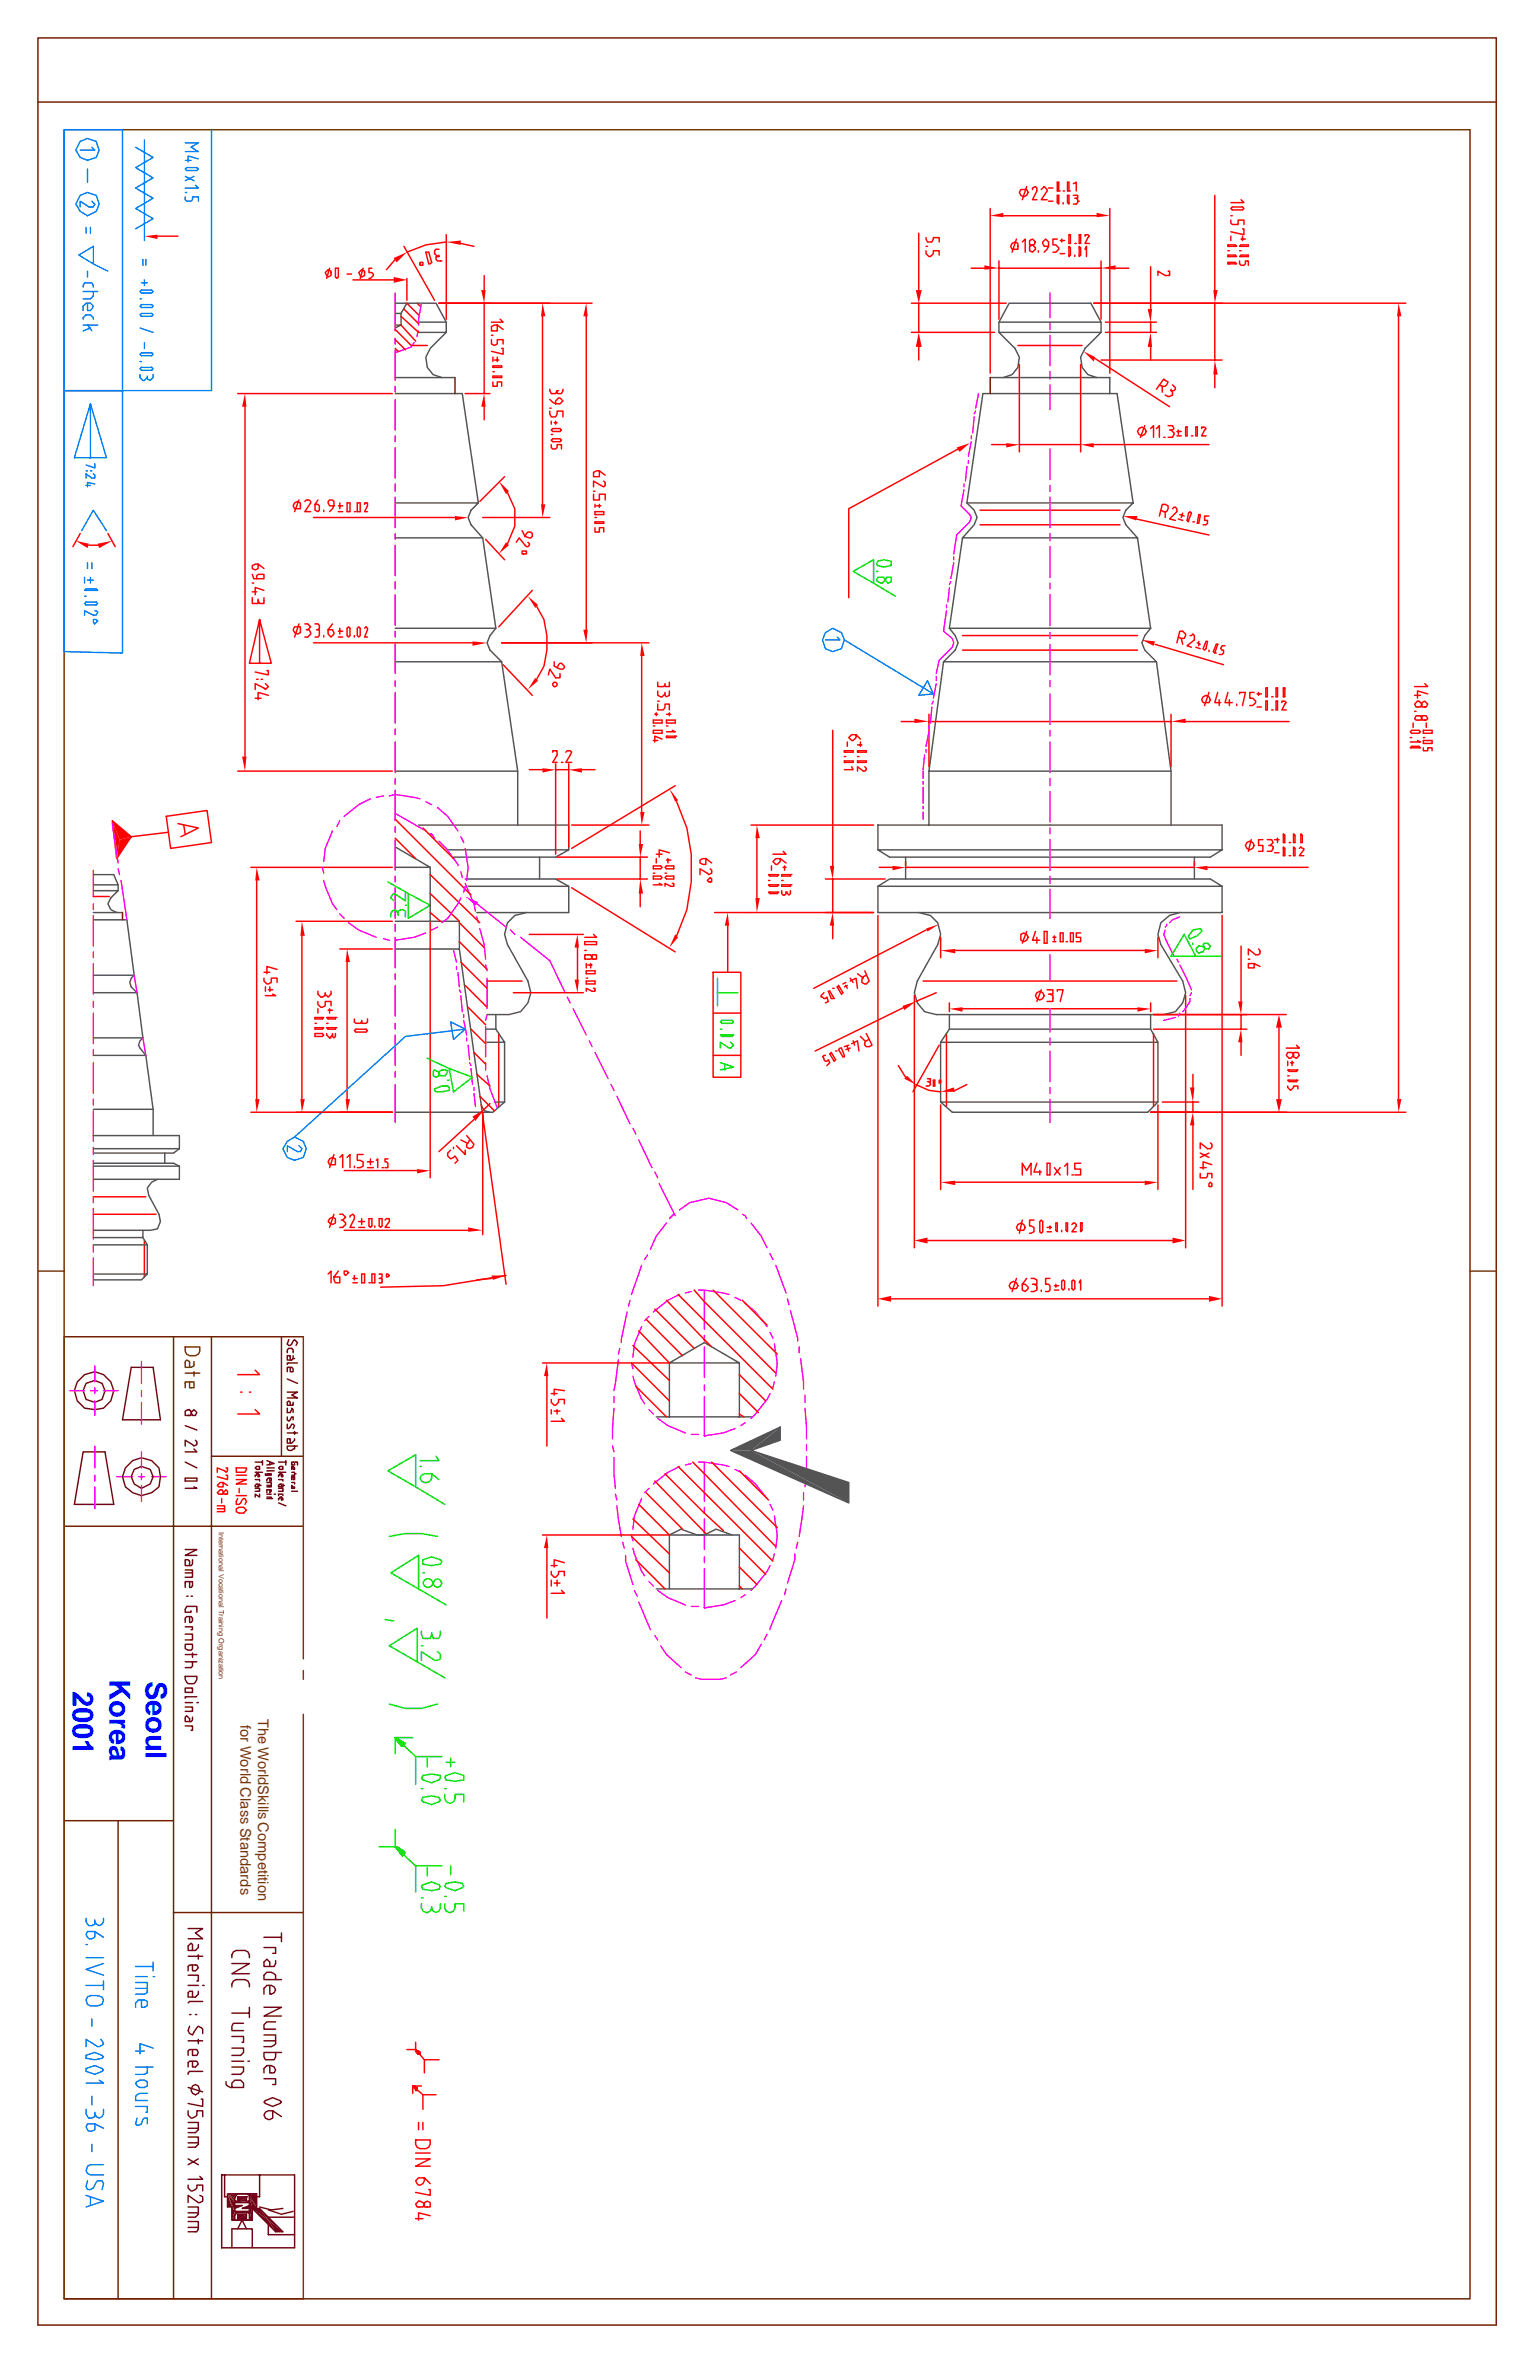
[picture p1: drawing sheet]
<svg xmlns="http://www.w3.org/2000/svg" width="279mm" height="432mm" viewBox="0 0 279 432" stroke-linecap="round" stroke-linejoin="round" font-family="sans-serif">
<defs><g id="words">
<g font-size="5.3" fill="#00f">
<text x="19.8" y="304.8" transform="rotate(90 19.8 304.8)">Korea</text>
<text x="26.5" y="305.1" transform="rotate(90 26.5 305.1)">Seoul</text>
<text x="13.2" y="306.9" transform="rotate(90 13.2 306.9)">2001</text>
</g>
<g font-size="2.6" fill="#723900">
<text x="46.8" y="311.9" transform="rotate(90 46.8 311.9)">The WorldSkills Competition</text>
<text x="43.7" y="313.1" transform="rotate(90 43.7 313.1)">for World Class Standards</text>
</g>
<text font-size="1.3" fill="#723900" x="39.7" y="278.1" transform="rotate(90 39.7 278.1)">International Vocational Training Organization</text>
</g></defs>
<path d="M6.9 6.9h264.6v415.1h-264.6zM6.9 18.5h264.6M266.7 23.5v393.7h-255.1M11.6 242.6h43.4M31.5 242.6v174.6M38.4 242.6v174.6M51.1 242.6v21.7M11.6 277h43.4M38.4 264.3h16.6M11.6 330.5h19.9M21.4 330.5v86.7M31.5 347.1h23.5" fill="none" stroke="#721c00" stroke-width=".26"/>
<g fill="none" stroke="#007fff" stroke-width=".26">
<path d="M15.6 348.2v.5l.5 .8h.6l.5-.3v-.5M15.6 353h.3M15.6 355.3h3.2M17.2 350.6v1l-.5 .3h-.6l-.5-.8 .3-.5h1.3l1.6 1M17.2 348.5v.2M18.8 348.2v.5l-.3 .5-.5 .3-.5-.3-.3-.5M18.8 356.4l-3.2 1.1 3.2 1M18.8 359.6v1.6M24.6 359.8h2.1v1.9l-.5 .2h-1.6M24.6 356.9h3.2M24.6 358.8h2.1M27.8 356.1v1.6"/>
<path d="M27.8 358.8h.2M15.6 373.1l1.6-.6 1.3 .6 .3 .2-.3 .3-1.3 .3-1.6-.3zM15.6 375.4l1.6-.5 1.3 .5 .3 .3-.3 .3-1.3 .5-1.6-.5zM15.6 360.4h3.2M15.9 362.5l.5-.3h1.3l.8 .3 .3 .5-.3 .8-.8 .3h-1.3l-.5-.3-.3-.8zM16.7 366.4v1.4M18 377.6l.8 .5h-3.2M18.3 370.2l.5 .7-.8 .6h-.3l-2.1-1.3v1.3M24.6 378.1a1.51 1.51 0 0 1 2.1-.3v.8l-.5 .3h-.8l-.5-.3zM24.6 360.9h2.1M24.6 372.3h1.6M24.6 375.2h3.2"/>
<path d="M25.7 363v1.3h.5l.5-.2v-.8l-.5-.3h-1.1l-.5 .5v.8M26.7 375.2v1l-.5 .3h-1.6M26.7 379.9h-1.3l-.8 .6v.8h2.1M27.8 371.7l-2.4-.8v1.9M15.6 382.9v.7l.5 .8h.6l.5-.2v-.6M15.6 398.5l3.2 1-3.2 1.1M15.9 395.8l-.3 1.1 .3 .5h.5l.5-.3 .6-1 .2-.3h.8l.3 .5-.3 1.1M16.4 398.7v1.6M16.7 380.5v1.6M16.7 389.2v1.3M17.2 385.5v1.1l-.5 .2h-.6l-.2-.2-.3-.6 .3-.5h1.3l1.6 .8M17.2 383.4v.2"/>
<path d="M18.8 382.9v.7l-.3 .6-.5 .2-.5-.2-.3-.6M18.8 392.9h-2.4l-.5 .3-.3 .8 .3 .5 .5 .3h2.4M24.6 382.3h2.1v1.1h-.2M24.9 384.4l-.3 1.1 .3 .3 .8-.3 .2-.8 .3-.3h.5v1.1"/>
</g>
<g fill="none" stroke="#f0f" stroke-width=".26">
<path d="M12.7 252.4h2.6M16.4 252.4h1.3M17.2 247.9v2.9M17.2 251.9v1M17.2 254.3v2.6M18.8 252.4h2.6M25.7 247.1v4M25.7 252.4v1.1M25.7 254.5v4M17.2 262.5v3.9M17.2 267.8v1M17.2 269.9v3.9"/>
<path d="M21.2 268h2.9M25.1 268h1.1M25.7 263.5v2.9M25.7 267.5v1.1M25.7 269.6v2.9M27.5 268h2.7"/>
</g>
<g fill="none" stroke="#72001c" stroke-width=".26">
<path d="M14 250.8l1.3-1.3 1.9-.5 1.6 .5 1.3 1.3 .5 1.6-.5 1.9-1.3 1.3-1.6 .3-1.9-.3-1.3-1.3-.5-1.9zM15.6 251.1l1.6-.5 1.3 .5 .5 1.3-.5 1.6-1.3 .5-1.6-.5-.5-1.6zM23.8 248.2h4l1.3 9.5h-6.9zM33.6 258.8l2.1 .8M34.1 255.9l.6 .2v.8h-.6M34.1 255.9l-.5 .2v.8h.5M34.1 256.9h.3M34.1 255.9h.3M34.7 256.4l.5-.5 .5 .5-.2 .5h-.6zM52.1 245.5v-.5l.3-.3h.5l.3 .3v.5M52.1 252.7h1.9l-1.1 .5 1.1 .5h-1.9M52.1 255.6v.8h.6l.2-.8 .3 .3v.5"/>
<path d="M52.1 257.2v.5l.3 .3 .5-.8h.3v.5M52.1 258.5v.8h.3l.5-.8h.3l.2 .3-.2 .5M52.1 250.3l1.9 .8M52.4 243.2l-.3 .7 .3 .3h.3l.7-1 .6 .5-.3 .5M52.7 248.2v.8h.5v-.6l-.3-.2h-.8v.8M53.2 246.1v.5l-.3 .3h-.8v-.8h.6v.8M53.2 254.5v.6h-1.1v-.6l.3-.2 .3 .2v.6M53.2 246.6h.2M53.4 259.8v.5M54 247.4h-1.9v.2M15.1 263.5h3.9l1.6 9.5h-7.1zM22.8 266.4l1.3-1.3 1.6-.5 1.8 .5 1.3 1.3 .3 1.6-.3 1.9-1.3 1-1.8 .6-1.6-.6-1.3-1-.6-1.9z"/>
<path d="M24.3 266.7l1.4-.5 1.6 .5 .5 1.3-.5 1.3-1.6 .8-1.4-.8-.5-1.3zM33.6 268.3h2.1v.5h-2.1zM33.6 265.4l2.1 1M35.2 263l.5 .5h-2.1M35.2 269.9l.5 .2h-2.1M35.5 261.4l.2 .3v.5l-.5 .3-1.6-1.1v1.1M46.3 266.4l.3-.2h.5v.5h-.5zM46.3 268.6h.8v.2M46.3 269.6l.3-.3h.2v.6h-.5zM46.3 270.1h.8v.6h-.8M46.3 265.4h1.3M46.3 267.2h1.3"/>
<path d="M46.8 267.5h-.2v.3h-.3v.2M46.8 267.5l.3 .3v.2h-.3zM47.1 269.3v.3l-.3 .3M47.1 271.2v.5l-.8-.5v.5M47.1 269.6h.3M47.6 265.1v.8M48.2 267.5v.3h1v-.3h-.8v.3M48.4 265.1l1.3 .5-1.3 .3M48.4 269.1h.8v.5M48.4 271.7h.8v.3h-.8M48.4 266.4h1.3M48.4 269.6h.8"/>
<path d="M48.4 271.2h.8M48.4 267h1.3M48.9 268.3h.3v.5h-.3zM48.9 270.4h.3v.3l-.3 .2zM48.9 268.3h-.2l-.3 .3v.2M48.9 265.4v.5M48.9 270.4h-.5v.5M49.2 269.6v.3h-.8M49.2 272h.3M49.7 271.2h.3M50.5 266.4l.3-.2h.5v.5h-.5zM50.5 268.6h.8v.2"/>
<path d="M50.5 270.1h.8v.6h-.8M50.5 271.5v-.3h.8v.3M50.5 265.4h1.4M50.5 267.2h1.4M50.5 272.8l1.4 .5M51.1 267.5h-.3v.3h-.3v.2M51.1 267.5l.2 .3v.2h-.2zM51.1 271.7h-.3v.3h-.3v.3M51.1 271.7l.2 .3v.3h-.2zM51.3 269.3v.6h-.8v-.3l.3-.3h.3v.6M51.3 269.6h.3M51.9 265.1v.8"/>
<path d="M52.1 260.1h1.9M52.9 267.2h.5v.6h-.5M52.9 269.1h.5v.2M52.9 266.4h.3M52.9 270.7h1.1M53.2 266.2h-.3v.5M53.2 266.2l.2 .2v.3h-.2zM53.2 268h.2v.6h-.2zM53.2 268h-.3v.6M53.4 265.6v.3h-.5v-.5h1.1v.5M53.4 269.9v.2h-.5v-.5l.3 .3v.2M53.4 261.1v.3l-.5 .5h-.8v-.8h.6v.8"/>
<path d="M53.4 262.5v.5h-.2l-.3 .3h-.5l-.3-.3v-.5h1.9M53.4 267.5h.3M33.6 281.3h2.1l-2.1 1h2.1M33.6 285h1.3v1.3h-1.3M33.6 295.3h1.3v.5h-.2M33.6 296.6h1.3v1.1h-1.3M33.6 298.4h1.3v.8l-.2 .3h-.6l-.5-.3zM33.6 285.5h1.3M33.9 289.7h.2M34.4 287.1v1h.3l.2-.2v-.8h-1.3v1M34.4 293.4v1.1h.3a.66 .66 0 0 0 0-1.1h-.8l-.3 .3v.8M34.7 292.4v.2h-1.1v-.5l.3-.5h1.8v1"/>
<path d="M34.7 289.7h.2M34.9 283.1v.8l-.2 .3h-1.1v-1.1h.5l.3 .3v.8M33.6 304.3h2.1v.5l-.5 .8h-1.1l-.5-.8zM33.6 306.4h1.3v.8h-1.3zM33.6 309.8h1.3v.8h-1.3M33.6 313.3h1.3v.8h-.2M33.6 300.3h2.1M33.6 301.6h2.1M33.6 309h1.3M34.9 301.6v.8l-.2 .3h-1.1M34.9 311.7v.5l-.2 .3h-1.1v-.8l.3-.3 .2 .3 .3 .2v.6M34.9 300v.8"/>
<path d="M35.7 308h-2.1v.2M35.7 309h.3M34.1 350h2.7l-1.3 .8 1.3 1.1h-2.7M34.1 358.5h1.9v1.1h-.3M34.1 355.1h2.7M34.9 356.7v1h.6l.5-.5-.3-.5h-1.3l-.3 .2v.8M36 353v.5l-.5 .5h-1.4v-.8l.6-.5 .2 .3v1M36 354.8v.8M42.1 355.3v-.5l.2-.5 .6-.3h1.5l.6 .3 .2 .5v.5M42.1 356.4h3.1l-3.1 1.8h3.1M47.9 353.5h2.1v1h-.5M47.9 351.6h3.2"/>
<path d="M50 355.9v.5l-.3 .5h-1.8v-.8l.5-.5 .5 .5v.8M50 359.3v-.8l-.8-.5h-.8l-.5 .5v.8h3.2M51.1 350.8v1.6M34.1 360.4h1.9M34.1 370.4h2.7M34.1 378.9l2.7 .8M34.4 367.8l-.3 .8 .3 .5 .5 .3 1.1-1.6 .8 .5v.8M34.4 365.7h.3M34.9 372v1.1h.8l.3-.6-.3-.5h-1.3l-.3 .3v.8M34.9 374.1v1.1h.6l.5-.6-.3-.5h-1.3l-.3 .3v.8M34.9 378.6l.6-.2 .5 .2 .2 .8-.2 .5-.5 .3-.6-.3-.2-.5zM35.5 365.7h.2"/>
<path d="M36 361.4v.5l-.5 .6h-1.4v-.8l.3-.3h.5v1.1M36 370.2v.7M36.8 376h-2.4l-.3 .2v.3M36.8 360.4h.2M36.8 363.3h-2.4l-.3 .2M41 377.8v.6l.8 .5h2.4v-.8l-.5-.5h-1.1l-.5 .5v.8M42.1 360.6v-.5l.2-.5 .6-.3h1.5l.6 .3 .2 .5v.5M42.1 369.6h2.1v1.1h-.3M42.1 371.7h2.1v.8l-.5 .6h-1.6M42.1 375.2h2.1v.8l-.5 .5h-1.6M42.1 365.4h3.1M42.1 374.1h2.1"/>
<path d="M44.2 367.2h-1.9l-.2 .6v.8h2.1M45 374.1h.2M45.2 364.3v1.9M47.9 364.3h3.2l-3.2 1.6h3.2M47.9 369.4h2.1v1.5l-.3 .3-.5 .3h-1.3M47.9 377.3h2.1v1.1h-.5M47.9 370.4h2.1M48.9 360.4v1.5l.8-.2 .3-.5-.3-.6-.5-.2h-.8l-.5 .5v1M48.9 374.9v1.3h.8l.3-.5-.3-.5-.5-.3h-.8l-.5 .5v.8M50 367h-1.6l-.5 .5v.8h2.1M50 372.5v.8l-.3 .6h-1.5l-.3-.6v-.8h3.2M34.1 383.1v.8l.6 .5 .8-.2 .2-.3v-.8h1.1v1.1"/>
<path d="M34.1 385.2h1.9v1.4l-.5 .5h-1.4M34.1 387.9h1.9v1.3l-.3 .3-.2 .2h-1.4M34.1 396.6v.5l.6 .6 .8-.3 .2-.3v-.5h1.1v1.1M34.1 386.3h1.9M34.1 388.9h1.9M34.1 391.8l1.9 1.1M36 391.8l-1.9 1.1M36.2 395l.6 .6h-2.7M36.2 398.5l.6 .2v.8l-.8 .3-1.9-1.3v1.3M36.5 381h.3v1.3l-2.7-.5M48.2 381.3l1.3-.6 1.3 .6 .3 .2-.3 .3-1.3 .5-1.3-.5-.3-.3zM49.5 383.1v1.3l-.6 .3-.7-.3-.3-.5 .3-.5 .5-.3h.8l1.6 1.1"/>
<path d="M34.1 400.6h1.9v1.3l-.5 .5h-1.4M34.1 403.2h1.9v1.3l-.3 .6h-1.6M34.1 401.6h1.9M34.1 404.3h1.9"/>
</g>
<path d="M266.7 23.5h-255.1v393.7M266.7 230.7h4.8M11.6 242.6v174.6h43.4M33.6 244.5h2.6v.8l-.2 .5-.5 .3h-1.1l-.5-.3-.3-.5zM33.6 249.2h2.6M34.4 250.8v1.1h.8v-1.1h-1.6v1.1M35.2 247.1v.8l-.5 .3h-1.1v-1.1l.3-.2 .5 .2v1.1M35.2 249v.8" fill="none" stroke="#723900" stroke-width=".26"/>
<g fill="none" stroke="#f00" stroke-width=".26">
<path d="M43.7 252.7h.2M45.2 252.7h.3M46.3 248.7l.8 .8h-4M46.3 255.9l.8 .7h-4M39.4 270.9l.6-.5h.2l.3 .3v.5h-.8zM39.4 273.3h1.3v1.1h-1.3M39.4 273.8h1.3M40.2 272v.8M40.5 269.1v.8h-.8l-.3-.3 .6-.5h.5l.8 .5M40.5 270.9l.5-.5 .3 .3v.5h-.6zM41 266.4h.3v.6l-.3 .2-.3-.2-1.3-.6v.8M41 267.8h.3v.8l-1.9-.6"/>
<path d="M42.9 266.4h1.8v.3l-.3 .5h-1.5zM42.9 268.6h1.8l-1.8 .7h1.8M42.9 273.8l.5-.2h.8l.5 .5-.5 .5h-.8l-.5-.2zM42.9 267.8h1.8M42.9 271.5h1.8M43.1 272l-.2 .5v.5h.5l.8-1h.2l.3 .5-.3 .5M43.4 270.1v.8"/>
</g>
<g fill="#72001c">
<path d="M45.8 400.8h1.3l1.6 2.2z"/>
<path d="M45.8 400.8l2.9 2.2 1.3 2.1z"/>
<path d="M48.7 403l2.6 2.1h-1.3z"/>
<path d="M47.1 400.8l4.2 4.3-2.6-2.1z"/>
</g>
<g fill="none" stroke="#72001c" stroke-width=".26">
<path d="M40.2 394.8h13.2v13.2h-13.2zM40.7 394.8v3.9h.6M41.3 398.2h5.3v2.4h-.8v2.4h-3.7v-2.4h-.8zM42.6 399.8h2.6v.5l-1.3 .5h1.3v.6h-2.6v-.6l1.3-.5h-1.3zM43.1 398.2h1.6l.5 .3v1h-.5v-.8h-1.6v.8h-.5v-.5zM44.7 398.7h.3M47.1 394.8v3.9h-.5M42.1 408v-3.5h3.7v3.5M42.6 403v-.8l.3-.6h2.3v1.4M43.1 404.5l.8-1.5 .8 1.5M43.1 403v-1.1h1.6v1.1M43.1 402.2h.3"/>
<path d="M45.8 400.8h1.3l4.2 4.3h-1.3zM47.1 400.6l2.1 .5 2.1-.3M48.7 401.1l2.4 .8 2.1-.5M48.7 403.8v1.8h4.7M48.7 402.4h4.7"/>
</g>
<g fill="#72001c">
<path d="M41.3 398.2l.8 2.4h-.8z"/>
<path d="M42.1 400.6l.5 .8-.5 1.6z"/>
<path d="M41.3 398.2l1.3 3.2-.5-.8z"/>
<path d="M41.3 398.2l1.3 1.6v1.6z"/>
<path d="M42.6 399.8v1.6z"/>
<path d="M42.6 399.8v1z"/>
<path d="M42.6 401.4v.8l-.5 .8z"/>
<path d="M42.6 402.2v.8h-.5z"/>
<path d="M41.3 398.2l1.3 1.3v.3z"/>
<path d="M41.3 398.2l1.3 .8v.5z"/>
<path d="M42.6 401.4l.3 .2-.3 .6z"/>
<path d="M41.3 398.2l1.6 .3-.3 .5z"/>
<path d="M42.1 403h1z"/>
<path d="M42.6 399.5h.5l-.5 .3z"/>
<path d="M43.1 398.7v.8z"/>
</g>
<path d="M43.1 402.2v.8" fill="none" stroke="#72001c" stroke-width=".26"/>
<g fill="#72001c">
<path d="M41.3 398.2h1.8l-.2 .3z"/>
<path d="M42.6 401.4l.5 .2h-.2z"/>
<path d="M43.1 401.9v1.1z"/>
</g>
<path d="M43.1 398.7v.8" fill="none" stroke="#72001c" stroke-width=".26"/>
<path d="M42.6 400.3h1.3l-1.3 .5z" fill="#72001c"/>
<path d="M42.6 401.5h2.1" fill="none" stroke="#72001c" stroke-width=".26"/>
<path d="M41.3 398.2h3.4" fill="none" stroke="#72001c" stroke-width=".18"/>
<g fill="#72001c">
<path d="M43.1 401.9h1.6l-1.6 1.1z"/>
<path d="M43.1 398.7h1.6l-1.6 .8z"/>
<path d="M43.1 403l1.6-1.1v.3z"/>
</g>
<path d="M44.7 398.7l-1.6 .8" fill="none" stroke="#72001c" stroke-width=".26"/>
<g fill="#72001c">
<path d="M42.6 399.8l2.1-1.1z"/>
<path d="M42.6 399.8l2.1-1.1v.3z"/>
<path d="M42.6 399.8l2.1-.8v.5z"/>
</g>
<path d="M44.7 402.2l-1.6 .8" fill="none" stroke="#72001c" stroke-width=".26"/>
<path d="M43.1 403l1.6-.8v.8z" fill="#72001c"/>
<path d="M42.1 403h2.6" fill="none" stroke="#72001c" stroke-width=".18"/>
<path d="M42.6 399.7h2.6" fill="none" stroke="#72001c" stroke-width=".26"/>
<g fill="#72001c">
<path d="M45.2 399.8v1z"/>
<path d="M43.9 400.8l1.3-.5v.5z"/>
<path d="M44.7 401.6l.5-.2v.2z"/>
</g>
<path d="M42.6 401.5h2.6" fill="none" stroke="#72001c" stroke-width=".26"/>
<g fill="#72001c">
<path d="M45.2 399.5v1.3z"/>
<path d="M44.7 399.5h.5v.3z"/>
</g>
<path d="M45.2 399v3.2" fill="none" stroke="#72001c" stroke-width=".18"/>
<g fill="#72001c">
<path d="M45.2 400.8v1.4z"/>
<path d="M45.2 401.4v.8z"/>
</g>
<path d="M45.2 399v4M42.1 403h3.7" fill="none" stroke="#72001c" stroke-width=".18"/>
<g fill="#72001c">
<path d="M45.8 400.6v2.4h-.6z"/>
<path d="M45.2 399l.6 1.6-.6 2.4z"/>
<path d="M45.2 399l1.4 1.6h-.8z"/>
<path d="M45.2 398.5l1.4 2.1-1.4-1.6z"/>
<path d="M45.2 398.5l1.4-.3v2.4z"/>
<path d="M44.7 398.2h1.9l-1.4 .3z"/>
</g>
<path d="M41.3 398.2h5.3" fill="none" stroke="#72001c" stroke-width=".18"/>
<path d="M6.9 230.7h4.7M55 242.6v58.5M55 303.2v1.6M55 311.1v106.1" fill="none" stroke="#723900" stroke-width=".26"/>
<g fill="none" stroke="#007fff" stroke-width=".26">
<path d="M11.6 23.5v47.4h10.6v47.6l-10.6-.2v-47.4h10.6v-47.4zM14.6 35.5l1.3-.6 1.6 .6 .5 1.5-.5 1.4-1.6 .8-1.3-.8-.8-1.4zM14.6 25.7l1.3-.6 1.6 .6 .5 1.6-.5 1.3-1.6 .5-1.3-.5-.8-1.3zM15.9 30.7v2.4M16.7 26.7l.5 .6h-2.6M16.7 36.5l.5 .5-.3 .6h-.8l-1.5-1.1v1.1M33.6 25.9h2.4l-1.3 .8 1.3 .8h-2.4M33.6 35.7v.5l.3 .3h.8l.2-.3v-.5h1.1v.8M33.6 29.1h1.1M33.6 32l1.6 .8M33.6 34.9h.3M33.9 30.4h1.8l.3 .3-.3 .3h-1.8l-.3-.3z"/>
<path d="M35.2 32l-1.6 .8M35.5 33.6l.5 .5h-2.4M36 28.8l-1.9-.5v1.1M14.3 46.3l2.6-1.6v3.2zM15.1 52.1l.2-.8h1.4l.2 .8M15.1 57.9v-.2l.5-.6h.8l.5 .6v.2M15.1 52.9h2.6M15.1 59h2.6M15.6 41.3v1M15.9 55v1.4h.5l.3-.3 .2-.5-.5-.6h-.8l-.5 .6v.8M15.9 49.2v1.1M15.9 59l.8 1.1"/>
<path d="M16.4 41.3v1M16.4 59.5l-1.3 .6M16.9 52.9v.8l-.5 .5h-1.3M16.9 47.9l2.7 1.3M25.4 52.9l.3-.2h1.8l.3 .2-.3 .3h-1.8zM25.4 54.2h.3M25.4 59.5l2.4 .8M25.7 55.3h1.8l.3 .3-.3 .2h-1.8l-.3-.2zM25.7 56.9h1.8l.3 .2-.3 .3h-1.8l-.3-.3zM25.7 51.3h1M25.9 47.1v1.1M26.2 50.8v1.1"/>
<path d="M26.5 47.1v1.1M16.4 73.3v9.8h-2.9zM16.4 73.3l2.9 9.8h-2.9M25.4 66.9l.3-.2h1.8l.3 .2-.3 .3h-1.8zM25.4 68a.94 .94 0 0 0 .8 1.1l.5-.6M25.4 65.6h.3M25.7 64h1.8l.3 .3-.3 .3h-1.8l-.3-.3zM26.2 62.2v1M26.7 68.3v.2M27.8 68v.5l-.5 .6-.6-.3v-.3M15.6 85.5h.3M15.6 88.1h.8"/>
<path d="M16.4 85.5h.3M16.9 86l.3 .3v.5h-.5l-1.1-.8v.8M17.2 84.1v.8l-1.6-.5M17.2 87.8l-1.3-.2v.8M15.3 109.5l.3-.2h1.9l.2 .2-.2 .3h-1.9zM15.3 104.8v1M15.3 108.2h.3M15.6 106.9h1.9l.2 .3h-2.4zM15.9 102.1v1.1M15.9 105.3h1M16.4 104.8v1M16.7 102.1v1.1"/>
<path d="M16.9 112.4h.6l.2 .3-.5 .5-.3-.2zM17.2 110.9h.3l.2 .2-.2 .6h-.6l-1.6-.8v.8"/>
</g>
<g fill="none" stroke="#0d0" stroke-width=".26">
<path d="M70.6 278.9l3-.6h2.9l2.9 .6M75.4 269.9v-5.8l-5 2.9 10.3 6M76.2 266.2h.3M78.3 267.5v.8a1.09 1.09 0 0 1-1 .8 1.09 1.09 0 0 1-1.1-.8l.3-.5 .5-.3h1.3l1.3 1.1M79.1 264.3l.5 .8h-3.4M69.8 294l1.6 .2M70.9 285.5l5-3.2v6.1zM75.9 288.4l5.1 2.9M76.5 296.1v.5l.2 .8h1.4l.2-.8M76.5 298.7h.2M76.7 283.1l1.6-.5 1.6 .5 .3 .3-.3 .5-1.6 .3-1.6-.3zM76.7 285.5h.3"/>
<path d="M77 286.8l.5-.3 .8 .3 .3 .5-.3 .6-.5 .2-.8-.2-.3-.6zM78.3 296.3v.3M79.4 299.8l.5 .5v.8l-.5 .3h-.6l-2.3-1.6v1.6M79.9 296.1v.5l-.3 .8h-1l-.3-.8M70.6 309.3l3 .8h2.9l2.9-.8M71.7 318.3v-2.9l3.7 3.4M71.7 315.4l1.3 1.6 .6-.6-1.9-1h3.2M72 315.4l1.3 1.3-1.3-1.3 1.3 1.3-1.3-1.1 1.3 1.1-1.1-1.1 1.1 1.1-1.1-1.1 1.1 1.1-.8-.8M72 315.4l1.3 1.3-1.3-1.3M72 315.6l1 1.1zM72 315.9l1 .8-.8-.8 .8 .8-.8-.8 .8 1.1-.8-.8 .8 .8-.5-.8M72.5 316.4l.5 .6z"/>
<path d="M72.8 315.9l.5 .8-.5-.8M72.8 316.2l.5 .5-.5-.5M72.8 316.7l.2 .3-.2-.3 .2 .3-.2-.3 .2 .3h-.2M73 316.2l.3 .5-.3-.5 .3 .2zM73 316.4h.3M75.7 301.6v-6.1l-5.1 3.2 10.1 5.8M77.5 319.1v1.6M80.2 318.8h-4.8v5M81 319.9h1.5M81.8 319.1v1.6M68.8 335.2h2.9M71.7 335.2l1.6 1.1-.3 .5z"/>
<path d="M71.7 332.1v3.1M71.7 335.2l3.7 3.5M72 335.2l1.3 1.3-1.3-1.3 1.3 1.3-1.3-1.3 1.3 1.3-1.1-1.3M72 335.5l1 1-1-1 1 1-1-1.3 1 1.3-1-1.3 1.3 1.3-1.1-1 1.1 .8-1.1-.8 .8 1-.8-.7M72.5 335.5l.8 .8-.8-.8 .8 .8-.8-.5 .8 .5-.5-.5 .5 .5-.5-.5 .5 .5-.3-.5M72.5 336l.5 .5zM72.5 336.3l.5 .2-.5-.2 .5 .2-.2-.2 .2 .2M72.8 336.5l.2 .3zM73 336l.3 .3zM73.3 336v.3v-.3M73.3 336.3h.3M75.4 338.7v4.7"/>
<path d="M75.4 338.7h4.8M76.5 324.6h.2M76.7 322.3l1.6-.3 1.6 .3v.5l-.3 .3-1.3 .5-1.6-.5-.2-.3zM76.7 326.2l1.6-.2 1.3 .2 .3 .6-.3 .2-1.3 .6-1.6-.6-.2-.2zM77.5 338.9v1.6M80.7 322.5l.3-.2 1.5-.6 1.6 .6v.8l-1.6 .2-1.5-.2zM80.7 325.7v.8l.3 .5 .5 .3 .8-.3 .2-.5v-.8h1.6v1.3M80.7 324.6h.3M81.8 338.7v1.6M76.5 345.5v.8l.2 .6 .6 .2 .8-.2 .2-.6M76.5 344.5h.2M76.7 342.1l1.6-.5 1.3 .5 .3 .3-.3 .5-1.3 .3-1.6-.3-.2-.5z"/>
<path d="M78.3 346.1v.2M79.9 345.5v.8l-.3 .6-.5 .2-.5-.2-.3-.6M80.7 345.5v.8l.3 .6 .5 .2 .8-.2 .2-.6v-.8h1.6v1.4M80.7 344.2h.3M81 341.8l1.5-.2 1.4 .2 .2 .6-.2 .2-1.4 .6-1.5-.6-.3-.2z"/>
<circle cx="79.4" cy="287.4" r=".78"/>
</g>
<g fill="none" stroke="#f00" stroke-width=".26">
<path d="M165.4 55h17.2M166.7 42.3v10.4M166.7 55v5.3M165.4 60.3h15M166.7 63v2.4M184.7 62.7h11.6M177.8 92.6h25.4M177.8 95.2h25.4M174.6 115.4h31.8M174.6 118h31.8M90.5 187.6v13.2M171.7 187.6v13.2"/>
<path d="M209.3 187.6v13.2M74.9 378.6l.8 .5v.3zM75.1 378.6l.6 .5zM75.1 378.6l.6 .5-.6-.5 .6 .5-.6-.5 .6 .8-.6-.5 .6 .5-.6-.5 .6 .5-.6-.5 .6 .5-.6-.5 .6 .5-.3-.5 .3 .2-.3-.2 .3 .2-.3-.2 .3 .2-.3-.2 .3 .2-.3-.2 .3 .2-.6-.2M75.4 372l.8 .8-.8-.8M75.4 372.3l.8 .5-.5-.5M75.4 372l.5 .8-.5-.8M75.4 372.3l.5 .5zM75.4 370.7v1.3h-1.6M75.4 379.1l.3 .3-.3-.3 .3 .3-.3-.3 .3 .3-.3-.3 .3 .3-.3-.3 .3 .3h-.3M75.4 372l.8 .5M75.7 372.3l.2 .5z"/>
<path d="M75.7 372.5l.2 .3M75.7 378.9v.2v-.2v.2l-.8-.5v1.3M75.9 372.8l-.5-.8 1.6 1.9M75.9 372.3l.3 .5-.3-.5 .3 .2h-.3h.3M76.2 372.5l-.3 .3-.5-.8 .5 .8M76.5 378.6h-1.6l1.8 1.6M79.6 373.9h-2.6v2.3M75.4 388.4h2.7v.8l-.3 .5-.5 .3h-1.1l-.5-.3-.3-.5zM75.4 391.8h2.7l-2.7 1.4h2.7M75.4 390.8h2.7M75.9 385.2v1.4M76.7 380.2v2.7"/>
<path d="M76.7 385.2v1.4M76.7 380.2h2.4M77 395.3v.5l-.3 .5-.5 .3h-.3l-.2-.3-.3-.5 .5-.5h1.1l1.1 1M77 399.8l.5-.3 .6 .3v.8h-1.1zM77.8 397.4h.3v1.1l-2.7-.6M75.4 400l.5-.5 .8 .3 .3 .2-.3 .6h-1zM75.4 402.7h1.3M78.1 402.2l-2.2-.6v1.4"/>
</g>
<g fill="none" stroke="#545454" stroke-width=".26">
<path d="M71.7 55h7.4l1.9 3.5M71.7 56.9h1.1v2.1M71.7 59h1.1l-1.1 .5M73.8 55l-1 1.9M75.9 58.5h5.1M81 58.5v1.8h-5.1M181.2 58.5h18.6v1.8h-18.6zM181.2 58.5l1.9-3.5h14.8l1.9 3.5M71.7 71.4h12.2l2.9 19.9M71.7 68.5h10.8M179.7 68.5h21.6v2.9M71.7 91.3h15.1l-1.3 1.3-.6 1.3 .6 1.3 2.1 2.4 2.4 16.4"/>
<path d="M71.7 97.6h15.9M174.6 97.6h31.8M174.6 97.6l-2.4 16.4M175.4 91.3l1.3 1.3 .6 1.3-.6 1.3-2.1 2.4M175.4 91.3l2.9-19.9h24.4l2.9 19.9M175.4 91.3h30.2M205.6 91.3l-1.3 1.3-.6 1.3 .6 1.3 2.1 2.4M206.4 97.6l2.4 16.4M71.7 114h18.3M90 114l-1.1 1.4-.5 1.3 .5 1.3 2.1 2.1M172.2 114l1.1 1.4 .5 1.3-.5 1.3-2.1 2.1h38.6M172.2 114h36.6"/>
<path d="M208.8 114l-1.1 1.4-.5 1.3 .5 1.3 2.1 2.1M71.7 140h22.2v9.8M71.7 120.1h19.3M91 120.1l2.9 19.9M168.5 140h44M168.5 140v9.8M171.2 120.1l-2.7 19.9M209.8 120.1l2.7 19.9v9.8M71.7 153.7l6.4 3.7h-6.4M75.9 149.8h27.3v4.5M81.2 154.3h22l-2.4 1.3h-18.5M84.4 159.5h16.4l2.4 1.4v4.7h-16.7"/>
<path d="M159.3 154.3v-4.5h62.4v4.5M190.5 155.6h29.1M190.5 159.5h29.1M71.7 172.2h11.6l4 28.4 .5 1 1.1 .3M71.7 167.2h11.6v5M84.9 160.9h18.3M95.5 165.6l-2.1 .6-1.3 1.3-.6 2.1 .6 1.8 3.7 6.7 .5 2.1-.5 1.8-1.3 1.6-2.2 .5h-3.9M159.3 160.9v4.7h62.4v-4.7M166.7 165.6l2.1 .6 1.3 1.3 .6 2.1-.6 1.8-3.7 6.7-.5 2.1 .5 1.8 1.3 1.6 2.2 .5h41.2l2.2-.5 1.3-1.6 .5-1.8-.5-2.1-4-6.7-.5-1.8 .5-2.1 1.6-1.3 1.8-.6M88.1 186.8h1.9M90 186.8l1.5 2.4h-3.4M90 184.1v2.7"/>
<path d="M91.5 189.2v10.8M170.7 189.2v10.8M172.2 184.1v2.7l-1.5 2.4M208.8 184.1v2.7h-36.6M208.8 186.8l1.3 2.4h-39.4M210.1 189.2v10.8l-1.9 1.9h-35.4l-2.1-1.9M89.7 200h1.8M91.5 200l-2.1 1.9h-17.7M170.7 200h39.4"/>
</g>
<g fill="none" stroke="#f0f" stroke-width=".26">
<path d="M71.7 53.2v6.9M76.5 55l-.6 2.9v1.1M190.5 53.2v4.5M190.5 58.7v1.1M71.7 61.4v1M71.7 63.5v5.6M71.7 70.1v1.1M71.7 72.5v5.6M71.7 79.1v1.1M75.1 62.2l-.5 .8-2.9 1M75.9 60.1l-.2 1M190.5 60.9v5.5"/>
<path d="M190.5 67.5v1.3M190.5 69.8v4.5M71.7 81.2v5.6M71.7 87.8v1.4M71.7 90.2v5.6M71.7 96.8v1.1M71.7 99v5.5M71.7 105.6v1.3M71.7 107.9v5.6M71.7 114.6v1M71.7 116.7v5.5M71.7 123.6v1"/>
<path d="M71.7 125.7v5.5M71.7 132.3v1M71.7 134.7v5.5M71.7 141.3v1M71.7 143.4v5.6M71.7 150v1.1M71.7 152.4v5.6M71.7 159v1.1M71.7 147.6l5.6 3.2M78.1 151.3h.2l.5 .8M79.6 152.7l1.4 1.3 2.1 2.9v.3M83.6 158.2l.3 1.1"/>
<path d="M71.7 161.1v5.6M71.7 167.7v1.4M71.7 170.1v5.6M71.7 176.7v1.1M71.7 178.9v5.5M84.4 160.3l1.6 3.7 .3 1.4M86.5 166.4l.3 1.1M87 168.5l.8 2.9 .3 2.7M88.1 175.2l.3 1M88.4 177.5v5.6M71.7 185.7v1.1M71.7 187.9v5.5"/>
<path d="M71.7 194.5v1M71.7 196.8v6.9M88.1 192.9v1.3M88.1 186.3v5.5M88.4 195.3l.5 2.3 1.3 3.5M88.4 184.1l-.3 1.1"/>
</g>
<path d="M82.5 68.5v2.9M179.7 68.5v2.9" fill="none" stroke="#721c00" stroke-width=".26"/>
<g fill="#f00">
<path d="M166.7 60.3l.5 2.7h-1z"/>
<path d="M166.2 52.7h1l-.5 2.3z"/>
</g>
<path d="M168 43.1l.3 .8h.8l.2-.8h1.1v.8M168 45.5v.5l.5 .6h.3l.5-.6v-.5h1.1v.8M168 44.7h.3M200.6 58.5h9.2M208.8 48.4v7.7M208.8 58.5v1.8M200.6 60.3h9.2M208.8 63v2.4" fill="none" stroke="#f00" stroke-width=".26"/>
<g fill="#f00">
<path d="M208.8 60.3l.2 2.7h-.8z"/>
<path d="M208.2 56.1h.8l-.2 2.4z"/>
</g>
<path d="M176.2 48.7h2.4M181.2 47.4v10.5M181.2 48.7h18.6M199.8 47.4v10.5M202.4 48.7h2.4M211.9 49.2h.3v.8h-.8l-1.3-.8v.8" fill="none" stroke="#f00" stroke-width=".26"/>
<g fill="#f00">
<path d="M199.8 48.7l2.6-.5v.7z"/>
<path d="M178.6 48.2l2.6 .5-2.6 .2z"/>
</g>
<g fill="none" stroke="#f00" stroke-width=".26">
<path d="M179.7 37.8v29.9M182 39.2h17M201.3 37.8v29.9M183.6 44.2l.5-.3 .6 .3v1h-1.1l-.2-.5zM184.4 43.4l-.8 2.4M185.5 43.9l.5-.5v2.4M186.8 43.7l.5-.3 .6 .5-.3 .5h-.8zM186.8 44.7l.5-.3 .6 .6v.2l-.6 .6-.5-.3zM188.4 45.5v.3M190.2 44.7h-.8l-.2-.5v-.3l.5-.5 .5 .5v.8l-.2 .5-.6 .6M191.8 43.4h-.8v1h.6l.5 .6v.2l-.5 .6h-.6M192.4 43.7h.7"/>
<path d="M192.4 46h.7M192.6 43.4v.5M193.9 42.6h.3v1.6h-.3zM193.9 44.7l.3 .3v1.3l-.3 .3zM193.9 42.6h.3M195 44.2h.3M195 46.3v.3M195.8 42.6h.3v1.6h-.3zM195.8 44.7l.3 .3v1.3l-.3 .3zM195.8 42.6h.3M196.8 42.9v-.3h.6l.2 .3-.2 .2-.6 1.1h.8M196.8 45.2l.3-.5v1.9"/>
</g>
<g fill="#f00">
<path d="M199 38.6l2.3 .6-2.3 .2z"/>
<path d="M179.7 39.2l2.3-.6v.8z"/>
</g>
<g fill="none" stroke="#f00" stroke-width=".26">
<path d="M185.2 34.4h1.1l.2 .5-.2 .6-.6 .2-.5-.2-.3-.6zM186.3 33.9l-.8 2.3M187.3 34.4v-.3l.6-.2 .2 .2v.6l-.8 1.5h.8M188.9 34.4l.5-.5 .6 .5v.3l-1.1 1.5h1.1M190.2 34.1h.8M190.2 36.5h.8M191.8 33.1h.3v1.6h-.3zM191.8 35.5h.3v1.5l-.3-.2zM192.1 34.7h.3M192.9 34.7h.2M192.9 36.8v.2M193.7 33.1h.2v1.6h-.2z"/>
<path d="M193.7 35.5h.2v1.5l-.2-.2zM193.9 34.7h.3M194.7 33.3l.6-.2v1.6M194.7 35.5h.8v.5h-.2M195 36h.3M195.3 36l.2 .2v.3M195.5 36.5v.3l-.2 .2h-.6M195.5 36.5h.3M74.9 62.7h2.6M198.7 65.1l13.5 8.7M210.3 69.8l.6 .3v1.1M210.9 70.1h.5l.5-.8-.8-.5-1.3 1.8"/>
<path d="M212.5 70.9l.2 .3v.5l-.5 .3-.8-.3M212.5 70.6v.3M212.7 69.8l.6 .6v.2l-.3 .3h-.5"/>
</g>
<path d="M81 60.3l-2.9 2.9-.8 1.6 .2 1.9 1.1 1.3 1.6 .5M181.2 60.3l2.9 2.9 .8 1.6-.2 1.9-1.1 1.3-1.6 .5M199.8 60.3l-3 2.9-.7 1.6 .2 1.9 1.1 1.3 1.6 .5" fill="none" stroke="#545454" stroke-width=".26"/>
<path d="M196.6 63.8l2.1 1-.3 .8z" fill="#f00"/>
<path d="M206.1 94.2l13.2 2.9M210.6 92.6l.5 .3h.6l.2-.6v-.5l-.5-.3h-.5l-.6 2.2M211.4 92.9v1M212.7 92.3l.3-.2h.3l.2 .2v.6l-1.3 1.3 1.1 .3M213.8 94.2l.8 .3M214 93.4l.8 .3M214.6 93.1l-.3 .8M215.6 93.1l.3-.2 .3 .2-.6 1.6-.2-.2zM216.4 94.7h.3M217.5 93.4h.3v.3l-.3 1.3h-.3zM219.3 93.7h-.8v.8h.6v.5l-.3 .2h-.5" fill="none" stroke="#f00" stroke-width=".26"/>
<path d="M203.7 93.7h2.7l-.3 .8z" fill="#f00"/>
<g fill="none" stroke="#f00" stroke-width=".26">
<path d="M209.5 116.9l12.5 3.7M213.8 115.6l.5 .3 .3 1M214.3 115.9h.5l.3-.5v-.3l-.5-.5h-.6l-.5 2.1M215.9 115.4h.3l.2-.3 .3 .3v.8l-1.3 1 .8 .3M217 117.5l.8 .2M217.2 116.7l.6 .2M217.5 116.4v.8M218.8 116.4h.3l-.3 1.3-.3 .3-.2-.3zM219.3 118v.3M220.4 118.5h.3M220.7 116.9h.2l-.5 1.6-.3-.2zM220.7 116.9h.2"/>
<path d="M222.2 117.2h-.5l-.2 .5 .2 .3h.3v.5l-.3 .3h-.5"/>
</g>
<path d="M207.2 116.2l2.3 .2-.2 .8z" fill="#f00"/>
<path d="M163.5 131h2.4M168.5 129.6v9.6M168.5 131h44M212.5 129.6v9.6M215.1 131h18.8" fill="none" stroke="#f00" stroke-width=".26"/>
<g fill="#f00">
<path d="M165.9 130.4l2.6 .6-2.6 .2z"/>
<path d="M212.5 131l2.6-.6v.8z"/>
</g>
<g fill="none" stroke="#f00" stroke-width=".26">
<path d="M218.3 126.5l.5-.3 .5 .3 .3 .5-.3 .5h-1l-.3-.5zM219.3 125.7l-.8 2.4M220.9 125.7l-.5 1.8h1.1M221.2 127v1.1M222.8 125.7l-.6 1.8h1.4M223 127v1.1M224.4 127.8v.3M224.9 125.9v-.2h1.1l-.6 2.4M227.5 125.7h-.8v1h.6l.5 .6v.2l-.5 .6h-.6M228.1 125.9h.8M228.1 128.3h.8M228.3 125.7v.5"/>
<path d="M229.7 124.9h.2v1.6h-.2zM229.7 127.3h.2v1.6h-.2zM229.7 124.9h.2M229.7 127.3h.2M230.7 126.5h.3M230.7 128.9h.3M231.5 124.9h.3v1.6h-.3zM231.5 127.3h.3v1.6h-.3zM231.5 124.9h.3M231.5 127.3h.3M232.6 127.5v-.2h.5l.3 .2-.3 .3-.5 1.1h.8M232.8 124.9h.3v1.6h-.3z"/>
<path d="M232.8 124.9h.3M225.2 171.7v10.1M209.3 184.1h16.9M209.3 186.8h16.9M225.2 184.1v2.7M225.2 189.2v2.4"/>
</g>
<g fill="#f00">
<path d="M225.2 186.8l.2 2.4h-.8z"/>
<path d="M224.6 181.8h.8l-.2 2.3z"/>
</g>
<path d="M226.5 174.1h.2M227.5 174.9v.8h-1v-.8h1l1.1 .5M228.3 172.2a.66 .66 0 0 1 0 1.1h-.5l-1.3-1.1v1.1M209.3 184.1h24.1M232 186.5v13M208.8 201.9h24.6" fill="none" stroke="#f00" stroke-width=".26"/>
<g fill="#f00">
<path d="M232 184.1l.6 2.4h-1.1z"/>
<path d="M231.5 199.5h1.1l-.6 2.4z"/>
</g>
<g fill="none" stroke="#f00" stroke-width=".26">
<path d="M216.4 195v2.4M233.6 191h.8l.3 .6-.5 .5h-.3l-.5-.5zM233.6 194.2h1.9l-.3 .3h-1.3zM233.6 196.1h1.9l-.3 .2h-1.3zM233.6 197.1v.3l.6 .5 .5-.5v-.3h.8v.5M233.6 192.6v.8M233.6 195.3h.3M234.2 192.9h.5M234.4 192.6v.8M234.7 191h.8l.2 .6-.5 .5-.5-.3zM235.2 189.7l.5 .5h-2.3M208.8 201.9h8.7"/>
<path d="M210.9 200h6.6M216.4 200v1.9M216.4 204.3v11.6"/>
</g>
<g fill="#f00">
<path d="M215.9 197.4h.8l-.3 2.6z"/>
<path d="M216.4 201.9l.3 2.4h-.8z"/>
</g>
<path d="M170.7 170.1v3.7M173.3 172.5h34.4M210.1 170.1v3.7M217.8 213v.8h1l.3-.3v-.5h.8v.8M217.8 209.3l1.5 .8M217.8 211.9h1M219.3 214.8l.3-.2 .3 .2v.6h-.6zM219.3 209.3l-1.5 .8M219.6 207.4a.66 .66 0 0 1 0 1.1h-.5l-1.3-1.1v1.1M219.9 211.4l-1.6-.5v1.3" fill="none" stroke="#f00" stroke-width=".26"/>
<g fill="#f00">
<path d="M207.7 172.2l2.4 .3-2.4 .5z"/>
<path d="M170.7 172.5l2.6-.3v.8z"/>
</g>
<g fill="none" stroke="#f00" stroke-width=".26">
<path d="M185.2 169.6l.5-.3 .6 .3 .2 .5-.2 .6-.6 .2-.5-.2zM186.3 169.1l-.8 2.1M187.9 169.1l-.6 1.6h1.3M188.1 170.1v1.1M189.4 169.1h.6v2.1h-.6zM191 170.9h.6M191 170.1h.6M191.3 169.9v.8M192.4 169.3h.5v1.6h-.5zM193.4 170.9h.3M194.2 169.3h.5v1.6h-.5zM196.1 169.3h-.8v.8h.8v.8h-.8"/>
<path d="M172.2 182v1.6M174.6 183.1h31.8M208.8 182v1.6"/>
</g>
<g fill="#f00">
<path d="M206.4 182.8l2.4 .3-2.4 .5z"/>
<path d="M172.2 183.1l2.4-.3v.8z"/>
</g>
<g fill="none" stroke="#f00" stroke-width=".26">
<path d="M188.9 179.7l-.8 2.1M190 179.7h1v.7h-.5M191.8 179.9v-.2h1.1l-.5 2.1M190.2 180.4h.3M190.5 180.4l.5 .3v1.1h-1M170.7 200.6v15.3M173.3 214.6h34.4M210.1 200.6v15.3"/>
<circle cx="188.7" cy="180.7" r=".78"/>
</g>
<path d="M190.5 173.3v4.5M190.5 183.1v4.2M190.5 188.4v1.3M190.5 190.8v5.5M190.5 197.4v1M190.5 199.5v4.2" fill="none" stroke="#f0f" stroke-width=".26"/>
<g fill="#f00">
<path d="M207.7 214.3l2.4 .3-2.4 .5z"/>
<path d="M170.7 214.6l2.6-.3v.8z"/>
</g>
<path d="M165.9 180.7v45.8M215.1 180.7v45.8M185.5 213.3v-2.2l.8 1.4 .8-1.4v2.2M188.1 211.1l-.5 1.6h1.3M188.6 212.5v.8M190 211.1h.5v2.2h-.5zM191.3 211.9l1.1 1.4M192.4 211.9l-1.1 1.4M193.1 211.7l.6-.6v2.2M194.5 213.3h.2M196.1 211.1h-1.1v1.1h1.1v1.1h-1.1M168.3 225.2h44.4" fill="none" stroke="#f00" stroke-width=".26"/>
<g fill="#f00">
<path d="M212.7 224.6l2.4 .6-2.4 .5z"/>
<path d="M165.9 225.2l2.4-.6v1.1z"/>
</g>
<g fill="none" stroke="#f00" stroke-width=".26">
<path d="M159.3 166.2v70.9M221.7 166.2v70.9M161.7 235.7h57.6M184.7 222.2l.5-.2 .5 .2 .3 .6-.3 .5h-1l-.3-.5zM185.5 221.5l-.6 2.3M187.6 221.5h-.8v1l.8 .3v.8l-.8 .2M188.6 221.7l.3-.2 .3 .2v1.9l-.3 .2-.3-.2zM190 223.6h.8M190 222.8h.8M190.5 222.5v.5M191.6 222h.2v1.6l-.2-.3zM192.6 223.3v.3"/>
<path d="M193.4 222h.3v1.6l-.3-.3zM194.5 222.2l.2-.2h.3l.3 .2v.3l-.8 1.1h.8M196.1 222h.2v1.3l-.2 .3zM196.1 222h.2"/>
</g>
<g fill="#f00">
<path d="M219.3 235.2l2.4 .5-2.4 .6z"/>
<path d="M159.3 235.7l2.4-.5v1.1z"/>
</g>
<g fill="none" stroke="#f00" stroke-width=".26">
<path d="M163 193.4l1.3 2.1M166.2 196.8l2.3 1.1 2.2 .3M170.4 189.7l-4.8 8.5M175.4 196.8l-2.1 1.1M183.4 232.8l.5-.2 .5 .2 .3 .6-.3 .5h-1l-.3-.5zM184.4 232l-.8 2.4M186.3 232l-.8 1.1v1.1l.5 .2 .5-.5v-.3l-.5-.5h-.5M187.1 232h.5l.5 .3v.8h-.5M187.3 233.1h.3M187.6 233.1l.5 .3v.8l-.5 .2h-.5M188.9 234.2v.2M190.5 232h-.8v1.1h.5l.3 .3v.8l-.3 .2h-.5"/>
<path d="M191.3 234.2h.8M191.3 233.4h.8M191.6 233.1v.5M192.6 232.6l.3-.3 .2 .3v1.3l-.2 .3-.3-.3zM193.9 233.9v.3M194.5 232.6l.2-.3 .3 .3v1.3l-.3 .3-.2-.3zM195.8 232.8l.3-.5v1.9"/>
</g>
<g fill="#f00">
<path d="M164 195.8l.6-.5 1.6 1.5z"/>
<path d="M170.7 198.2l2.3-.8 .3 .8z"/>
</g>
<g fill="none" stroke="#f00" stroke-width=".26">
<path d="M150.3 179.9h.2l.8 1.3h-.5zM150.3 179.9h.2M151.1 179.4h.2M151.9 179.1h.2v-.2l.8 1.3-.2 .2zM153.5 178.3l-.6 .3M153.5 178.9l.2 .5M153.7 178.9l-.5 .2M154.3 178.1l1-.6 .3 1.9M154.3 177.5l.5 .8M155.6 176.7l1 .8M156.9 176.2l.8 1.9-.5 .5h-.3l-.5-.3v-.5l.2-.5 .6-.3M167.5 178.1h46"/>
<path d="M168 168.8l-20.4 10.6M149.5 180.2l-.5 .5v.3h.2l.3 .2h.3l.2-.2 .3 .8-.5 .2M168.3 195.8h.5v.5h-.3h.3M168.3 196.3h.2l.3 .3v.2l-.3 .3h-.5M169.3 196.1h.3v1h-.3zM170.4 196.1h.3v.5h-.3z"/>
</g>
<path d="M168 168.5l2.4-.8-2.1 1.4z" fill="#f00"/>
<path d="M164 182.8l-16.1 8M169.9 180.2l-3.7 1.6" fill="none" stroke="#f00" stroke-width=".26"/>
<path d="M163.8 182.6l2.4-.8-2.2 1.6z" fill="#f00"/>
<g fill="none" stroke="#f00" stroke-width=".26">
<path d="M136.3 149.8h22.2M137.3 152.1v10.9M136.3 165.6h22.2M149.8 191.6h-.3l-.3 .2 .3 .3v.3l.3 .2h.2l.3-.2 .2 .5-.5 .5M150.8 191l.8 1.4-.3 .2-.8-1.3zM151.6 190.8h.3M152.1 190.5l.3-.3h.3l.5 1.6h-.3zM153.7 190l.3 .8M154 189.7l-.8 .3M154.3 190.2l-.8 .3M154.5 189.4l1.1-.5 .2 1.9M154.8 188.9l.2 .8"/>
<path d="M156.1 188.1l.8 .8M157.2 187.6l1 2.1-.5 .3h-.5l-.3-.3v-.5l.8-.6"/>
</g>
<g fill="#f00">
<path d="M137.3 149.8l.5 2.3h-.7z"/>
<path d="M137.1 163h.7l-.5 2.6z"/>
</g>
<g fill="none" stroke="#f00" stroke-width=".26">
<path d="M139.4 158.8h1.9l-.3 .2h-1.3zM139.4 159.8h.3M140 157.2v.8M141.6 155.8v.6l-.6 .5h-.2l-.6-.5 .6-.6h.8l1 .8M141.8 158.8h1.6v.2h-1.6zM141.8 159.8h.3M142.1 154.5l.5 .5h-2.4M142.1 157.4h.5M142.3 157.2v.8M143.4 158.8h.3M129.4 176.5h5v19h-5zM139.4 160.6h1.9l-.3 .3h-1.3z"/>
<path d="M139.4 161.9h1.9l-.3 .3h-1.3zM141.8 160.6h1.6v.3h-1.6zM141.8 161.7v.5l.3 .3h.2l.3-.3v-.3M142.6 161.9h.3M143.4 161.7v.5l-.3 .3-.5-.6M143.4 160.6h.3M129.4 183.9h5M129.4 191.6h5"/>
</g>
<path d="M130.2 177.5v5.1M130.2 180.2h3.7M130.7 185.5l.3-.3h1.8l.3 .3-.3 .2h-1.8zM130.7 187.9h2.4l-.3 .2h-1.8zM130.7 192.9l2.4 .8-2.4 .5M130.7 186.8h.3M131.5 193.1v1.1M132.6 189.2l.5 .5-.5 .5h-.3l-1.6-1v1" fill="none" stroke="#0f0" stroke-width=".26"/>
<path d="M132 165.6l.3 2.4h-.8z" fill="#f00"/>
<path d="M132 168v8.5" fill="none" stroke="#f00" stroke-width=".26"/>
<g fill="none" stroke="#f0f" stroke-width=".26">
<path d="M176.2 79.1v.5M176.7 75.7l-.2 2.9M177 74.6l-.3 .5M177.5 71.4l-.5 2.7M174.9 88.9l-.5 2.9 1.5 1.6 .3 .5-.3 .8-2.3 2.4-.6 3.4M174.9 87.8v.6M175.4 84.7l-.2 2.6M175.7 83.6v.5M176.2 80.2l-.5 2.6M171.7 110.9l-.5 3.7 1.6 1.3 .2 .8-.2 .8-2.4 2.4-.5 2.3M171.7 109.8v.5M172.2 106.6l-.2 2.7"/>
<path d="M172.5 105.6l-.3 .5M173 102.1l-.5 2.9M173 101.1v.5M167.5 140v1.3M167.7 137.1l-.2 2.6M168 136v.5M168.5 132.8l-.5 2.7M168.5 131.8v.5M169.1 128.3l-.3 2.9M169.3 127.3l-.2 .5M169.9 124.1l-.6 2.6M169.9 122.8v.8"/>
<path d="M167.5 141.8v.5M167.5 142.9v2.9M167.5 146.3v.5M167.5 147.4v1.3M211.4 168.8l-.3 .8 1.9 4M211.7 167.7v.3l-.3 .3M213.5 174.1l.3 .5M214 166.4l-1.3 .6-.5 .5M214 175.2l2.2 4.5M213.3 184.7l-2.2 .5M214 183.9l-.2 .5M215.9 181.2v.6l-1.3 1.8"/>
<path d="M216.2 180.2l-.3 .5"/>
</g>
<path d="M158.5 105.8v-4.2l-3.7 2.1 7.7 4.5M159 103.7h.3M159.3 101.9l1-.3 1.4 .3v.8l-1.4 .2-1-.2-.3-.3zM159.3 104.8h1l.3 .5-.5 .5h-.3l-.8-.5zM160.9 104.8h.8v.8l-.6 .2-.5-.5z" fill="none" stroke="#0d0" stroke-width=".26"/>
<path d="M173.6 81.2l2.3-.8-1.8 1.6z" fill="#f00"/>
<path d="M79.6 55h9.3M87.8 50v2.7M87.8 55v16.4M84.4 71.4h4.5M87.8 73.8v2.4M173.8 81.5l-19.8 10.8v16.2" fill="none" stroke="#f00" stroke-width=".26"/>
<path d="M214.8 169.6l2.2 4h-4.5zM216.4 168.8l1.4-.3 .2 .3v.3l-.8 .8-1.3 .5-.3-.3v-.2zM216.4 171.2v.2M217 173.6h4.5M217.2 172l.3-.3h.5l.5 .3v.2l-.2 .6-.8 .2-.5-.8zM218.3 171.4l.2-.2h.6l.5 .5-.3 .5h-.5z" fill="none" stroke="#0d0" stroke-width=".26"/>
<path d="M149.8 114.8l1.3-.8 1.6 .8 .5 1.4-.5 1.5-1.6 .6-1.3-.6-.6-1.5zM151.9 115.6l.5 .6h-2.6M153.2 116.2l16.1 9.7-1-2.3-1.6 2.6 2.6-.3" fill="none" stroke="#007fff" stroke-width=".26"/>
<g fill="#f00">
<path d="M87.3 52.7h.8l-.3 2.3z"/>
<path d="M87.8 71.4l.3 2.4h-.8z"/>
</g>
<g fill="none" stroke="#f00" stroke-width=".26">
<path d="M79.6 55h20.1M90.2 59v1.1h-1v-.8l.5-.3h.5l1.1 .8M90.8 57.9l.5 .6h-2.1M98.4 57.4v34.1M89.2 61.6v.8l.5 .3 .5-.3v-.8h1.1v.8M89.2 60.9h.2M89.4 66.4h1.6v.3h-1.6zM89.4 68.3h1.6v.2h-1.6zM89.4 69.3v.8h.8v-.8h.8v.8M89.4 64.8v.8M89.4 66.7h.3M89.4 67.5h.3"/>
<path d="M89.4 68.5h.3M89.7 65.4h.8M90.2 64.8v.8M91 63.2h.3v1.1l-2.1-.5M87.6 93.9h12.1"/>
</g>
<g fill="#f00">
<path d="M98.4 55l.6 2.4h-.8z"/>
<path d="M98.2 91.5h.8l-.6 2.4z"/>
</g>
<g fill="none" stroke="#f00" stroke-width=".26">
<path d="M79.6 55h27.8M106.4 57.4v56.9M99.7 70.6l.3 .8h.8l.3-.5M99.7 72.5l.6 .5 .5 .3h.8l.5-.5-.5-.6h-.3l-.5 .6v.5M99.7 74.6v.5l.3 .6h.8l.3-.6v-.5h1v1.1M99.7 74.1h.3M100 78.1l.3-.3h1.3l.3 .3-.3 .2h-1.3zM100 79.9l.3-.3h1.3l.3 .3-.3 .3h-1.3zM100 76.5v.5M100 78.8h.3M100.5 76.7h.6M100.8 76.5v.5"/>
<path d="M101.1 70.9h.2M102.1 70.6l-.2 .8h-.8v-.5M100 80.7v.5l.3 .3h.5l.3-.3v-.5h.8v.8M91 116.7h16.4"/>
</g>
<g fill="#f00">
<path d="M106.4 55l.2 2.4h-.8z"/>
<path d="M105.8 114.3h.8l-.2 2.4z"/>
</g>
<g fill="none" stroke="#f00" stroke-width=".26">
<path d="M88.1 97.9l3.4 3.7M91.5 86.5l-4.5 4.5M92.1 89.4l1.3 2.9v3.2l-1.3 3.2M107.7 89.7v1.1h1v-1.1h1.1v1.1M107.7 89.2h.2M107.9 92.9h1.6v.5h-1.6zM107.9 94.7h1.6v.3h-1.6zM107.9 95.8v.8h.8v-.8h.8v.8M107.9 91.5v.6M107.9 93.9h.3M107.9 95h.3M108.2 91.8h.8"/>
<path d="M108.7 85.5v1h-1v-.8l.5-.2h.5l1.1 .8M108.7 91.5v.6M109.5 87.3a.66 .66 0 0 1 0 1.1l-1.8-1.1v1.1"/>
</g>
<g fill="#f00">
<path d="M91.8 98.4l.5 .6-1.8 1.5z"/>
<path d="M90.5 87.3l1.8 1.9-.5 .5z"/>
</g>
<path d="M93.7 98.4l.5-.8 1.3 1.6h.3l.2-.2v-.3l-.2-.3M94.7 96.3l.5 1.1 .8 .2h.3l.3-.2v-.6l-.3-.2h-.5l-.6 .8M94.7 100h.8v.5h-.8zM96.6 107.2l-6.1 6.6M97.4 110.1l1.3 2.3 .5 3v2.6l-.5 2.9-1.3 2.4M91.3 120.6l5.3 5.6" fill="none" stroke="#f00" stroke-width=".26"/>
<g fill="#f00">
<path d="M97.1 123l.5 .6-1.8 1.5z"/>
<path d="M95.8 108.2l1.8 1.6-.5 .5z"/>
</g>
<path d="M100.5 120.1v.8l1.1 .5h.5l.3-.2v-.3l-.5-.5h-.3l-.5 .8M100.5 123.8h.3l.3 .3v.3l-.3 .2h-.3l-.2-.2v-.3zM101.6 122.2v.8h-.8l-1.1-1.6-.2 1.1" fill="none" stroke="#f00" stroke-width=".26"/>
<path d="M82.5 93.7l2.4 .2-2.4 .6z" fill="#f00"/>
<path d="M56.9 93.9h25.6" fill="none" stroke="#f00" stroke-width=".26"/>
<path d="M85.7 116.4l2.7 .3-2.7 .5z" fill="#f00"/>
<path d="M43.1 71.4h28.1M44.4 73.8v63.5M56.9 116.7h28.8M43.1 140h28.1" fill="none" stroke="#f00" stroke-width=".26"/>
<g fill="#f00">
<path d="M44.4 71.4l.3 2.4h-.8z"/>
<path d="M43.9 137.3h.8l-.3 2.7z"/>
</g>
<g fill="none" stroke="#f00" stroke-width=".26">
<path d="M71.7 47.1l-1.6 1.8M73.3 44.7l5.5 9.8M81 43.9l-3.7 .5-3.5 1.4M81 42.6v15.3M83.6 44.2l2.4 .5M53.4 91.3l.6-.3 .5 .3v1h-1.1l-.2-.5zM54.2 90.8l-.8 2.1M55.3 91a.66 .66 0 0 1 1.1 0v.3l-1.1 1.6h1.1M57.7 90.8l-.6 .7v1.1l.6 .3 .2-.3v-.8l-.2-.3h-.6M58.7 92.6v.3M60.6 91.8h-.8l-.3-.5v-.3l.3-.2h.5l.3 .2v.8l-.3 .5-.5 .6M61.4 92.9h.8"/>
<path d="M61.4 91.8h.8M61.6 91.3v1M63 91.3h.5v1.6h-.5zM64.3 92.9h.3M64.8 91.3h.6v1.6h-.6zM66.1 91.5v-.2h.6v.5l-.6 1.1h.6M45.8 104.2l.2 .8h1.9v-.8h-1.1l-.2 .3v.5M45.8 108.5v1h1v-.5M45.8 105.8h.2M45.8 107.4h.8M46.8 102.4v.8l-.5 .3-.5-.3v-.5l.5-.3h.5l1.1 .8M46.8 108.7v.3"/>
<path d="M47.9 107.2l-1.6-.6v1.3M47.9 108.5v1h-.8l-.3-.5M53.4 113.8h1.1v1l-.5 .3-.6-.3-.2-.5zM54.2 113.2l-.8 2.4M55.3 113.2h.5l.6 .6-.6 .5M55.6 114.3h.2M55.8 114.3h.3l.3 .5a.94 .94 0 0 1-1.1 .8M57.1 113.2h.6a.66 .66 0 0 1 0 1.1M57.4 114.3h.3M57.7 114.3h.2a1.51 1.51 0 0 1-.2 1.3h-.6M58.7 115.4v.2M60.3 113.2l-.8 1.1v.8l.6 .5 .5-.5v-.3l-.3-.5h-.8"/>
<path d="M61.4 115.6h.8M61.4 114.6h.8M61.6 114v1.1M63.2 113.8l.3 .2v1.4l-.3 .2-.2-.2v-1.4zM64.3 115.4v.2M65.1 113.8l.3 .2v1.4l-.3 .2-.3-.2v-1.4zM66.1 114l.3-.2 .3 .2-.6 1.6h.6"/>
</g>
<g fill="#f00">
<path d="M81 43.9l2.6-.2v.7z"/>
<path d="M71.4 46.8l2.4-1-1.8 1.8z"/>
</g>
<g fill="none" stroke="#f00" stroke-width=".26">
<path d="M76.2 47.6h.5v.6h-.5zM77.3 45.8h.5l.5 1.8-.2 .3h-.3zM79.6 46.6h-.5v.5l.3 .3h.8M79.6 45.2h-.5a.66 .66 0 0 0 0 1.1l.5 .3M79.6 46.3v.3M47.1 112.4v8h2.1l-2.1-8-1.9 8h1.9M46.3 126.7h1.1M46.6 123.3h.2M47.4 123.3h.2M48.2 124.1l.5 .5-.5 .5-.3-.2-1.6-.8v1M48.4 121.7h.3v.8l-2.4-.5M48.7 126.2l-1.9-.5v1.3"/>
<path d="M101.1 155.6h16.4M101.1 159.5h16.4M116.2 150.8v2.4M116.2 155.6v3.9M116.2 162.2v2.4"/>
</g>
<g fill="#f00">
<path d="M115.9 153.2h.8l-.5 2.4z"/>
<path d="M116.2 159.5l.5 2.7h-.8z"/>
</g>
<g fill="none" stroke="#f00" stroke-width=".26">
<path d="M118.5 157.2h1.4l.2 .2-.2 .3h-1.4zM118.5 159h1.4l.2 .3-.2 .2h-1.4zM118.5 158.5h.3M119.1 155h1M119.1 155.8v.8M120.6 157.4l.3-.2h1.3v.5h-1.3zM120.6 159.3l.3-.3h1.3v.5h-1.3zM120.6 158.5h.3M120.9 156.1h.8M121.2 155.8v.8M121.4 154.8l-1.8-.5v1.3M61.6 172.2h9.6"/>
<path d="M63 174.6v24.9M119.6 160.3l.5 .3h-1.6M122 160.3h.2v.6h-.5l-1.1-.6v.6M61.6 201.9h9.6"/>
</g>
<g fill="#f00">
<path d="M62.7 199.5h.8l-.5 2.4z"/>
<path d="M63 172.2l.5 2.4h-.8z"/>
</g>
<path d="M53.7 167.2h17.5M54.8 169.9v29.6M64.3 184.9v.6l.3 .2h.8l.2-.2M64.3 187.1l.3-.3h1.8l.3 .3-.3 .2h-1.8zM65.6 185.2v.3M66.7 184.9v.6l-.3 .2h-.8v-.2M53.7 201.9h17.5" fill="none" stroke="#f00" stroke-width=".26"/>
<g fill="#f00">
<path d="M54.8 167.2l.5 2.7h-.8z"/>
<path d="M54.5 199.5h.8l-.5 2.4z"/>
</g>
<g fill="none" stroke="#f00" stroke-width=".26">
<path d="M57.7 179.9a.94 .94 0 0 0 .8 1.1l.5-.3v-.3M60.1 179.9v.5l-.6 .6-.5-.6M78.1 167.2v46.6M57.1 184.7h1.6l-.2 .2h-1.4zM57.1 186.5h1.6l-.2 .3h-1.4zM57.1 187.6h1.4l.2 .3-.2 .2h-1.4zM57.1 185.7h.3M57.7 181.8v.5l.5 .5 .8-.2v-.8h1.1v.8M57.7 183.1v.8M59 180.2v.2M59.3 184.7h1.6v.2h-1.4zM59.3 186.5h1.6v.3h-1.4z"/>
<path d="M59.3 187.6v.3l.5 .5M59.3 185.7h.2M59.5 183.4h.8M59.8 183.1v.8M59.8 188.4h.3M60.3 187.9l-.5 .5M60.3 187.6v.3M60.9 187.6v.5l-.3 .3-.3-.3v-.2M60.9 184.7h.2M60.9 186.5h.2M86 203.2l-6.4 5.8M87.3 200.6l4.5 32.5"/>
<path d="M87.6 201.9v22.2M88.9 200.3l-1.1 1"/>
</g>
<path d="M85.7 202.7l2.1-1.4-1.5 2.2z" fill="#f00"/>
<path d="M81.8 208.8l-.6 .5v.5l.6 .5 .7-.5 .6 .8-.6 .5M82.3 208.2v.3M82.8 208l1.6 1.5v-.7M83.6 206.9l1.1 .5M84.7 206.1l1.3 1.6-.3 .5-.5 .3-.5-.3v-.5l.5-.8M91.8 231.5l-11.4 1.9-11.3 .2" fill="none" stroke="#f00" stroke-width=".26"/>
<path d="M75.7 212.2l2.4 .3-2.4 .5z" fill="#f00"/>
<path d="M64 212.5h11.7" fill="none" stroke="#f00" stroke-width=".26"/>
<path d="M84.9 222.8l2.7 .5-2.7 .3z" fill="#f00"/>
<path d="M62.4 223.3h22.5" fill="none" stroke="#f00" stroke-width=".26"/>
<path d="M89.2 231.5h2.6l-2.4 .8z" fill="#f00"/>
<g fill="none" stroke="#f00" stroke-width=".26">
<path d="M198.4 55h56.7M253.7 57.4v142.1M59.8 210.3l.5-.2 .6 .2v1.1h-1.1l-.3-.5zM60.6 209.5l-.8 2.4M61.6 210.1l.6-.6v2.4M63 210.1l.5-.6v2.4M64.3 211.7v.2M65.9 209.5h-1.1v1.1h.6l.5 .3v.8l-.5 .2h-.6M66.7 211.9h1M66.7 210.9h1M67.2 210.3v1.1M68.3 210.6l.2-.3v1.6"/>
<path d="M69.3 211.9h.3M70.4 210.3h-.6v.6h.3l.3 .2v.8h-.6M208.8 201.9h46.3M59.5 231.2l.6-.5v2.1M59.8 221.2l.5-.3 .6 .3v.8l-.6 .2-.5-.2-.3-.3zM60.6 220.4l-.8 2.4M61.4 230.7l-.8 1.1v.5l.3 .5h.7v-1h-1M61.6 220.4h.6l.5 .5-.5 .6M61.9 221.5h.3M62.2 221.5l.5 .5a.94 .94 0 0 1-1.1 .8M62.4 230.7h.6l.2 .3-.5 .5-.3-.3zM63.5 220.9v-.2l.5-.3 .3 .3v.5l-.8 1.6h.8"/>
<path d="M64 232.8h.8M64 232h.8M64.3 231.5v.8M65.1 222.8h1M65.1 221.7h1M65.6 231.2h.5v1.6h-.5zM65.6 221.2v1M66.9 221.2h.6v1.3l-.3 .3-.3-.3zM66.9 232.8h.3M67.5 231.2h.5v1.6h-.5zM68 222.5v.3M68.8 221.2h.5v1.3l-.2 .3-.3-.3z"/>
<path d="M68.8 231.2h.5v.6l-.2 .2M68.8 232h.3M69.1 232h.2v.8h-.5M69.8 221.5l.3-.3h.5v.5l-.8 1.1h.8M70.1 231.2h.3l.2 .3-.2 .3h-.3zM89.2 232l-2.7 .3"/>
</g>
<path d="M81.8 185.5l2.6 1.3-2.1 1.8zM84.4 186.8l-10.8 1.3-20.2 18.3M52.1 207.2l1.3-.8 1.6 .8 .6 1.3-.6 1.6-1.6 .5-1.3-.5-.8-1.6zM54.2 208l.6 .5-.3 .5h-.5l-1.9-1v1" fill="none" stroke="#007fff" stroke-width=".26"/>
<g fill="none" stroke="#f0f" stroke-width=".26">
<path d="M82.3 172.5l.5 2.1M82.8 175.4v.5M83.1 176.5l.2 2.6M83.3 179.7l.3 .5M83.6 180.7l.3 2.9M84.1 185.2l.6 2.7M84.1 184.1v.6M84.7 188.4v.5M84.9 189.7l.3 2.7M85.2 192.9l.3 .5M85.5 193.9l.2 2.9M86 198.4l.3 2.4"/>
<path d="M86 197.4v.5"/>
</g>
<g fill="none" stroke="#0d0" stroke-width=".26">
<path d="M70.4 160.1l3.7 2.1M72.2 165.9l-.5-.8-.5 .3-.3 .5v.5M72.2 165.9v-.5l.8-.3 .6 .3v1M72.2 165.9v.3M73.6 162.2v1.3l-2.2-1.3-.5 .8 .5 .5M73.6 164.3h.2M74.1 162.2l4 2.1-4 2.4zM77.5 192.1l4 1.8M78.6 194.5l.2-.3 .6 .3 .2 .2v.6l-.5 .2-.5-.2zM78.8 197.6l1.4-.5h1l.3 .3v.5l-1.3 .3h-1.1l-.3-.3zM79.6 194.5l.6-.3h.8l.2 .3-.5 .8h-.8zM81.2 196.1h.3"/>
<path d="M81.5 193.9l4.2 1.6-3.4 2.7z"/>
</g>
<g fill="#f00">
<path d="M253.7 55l.6 2.4h-.8z"/>
<path d="M253.5 199.5h.8l-.6 2.4z"/>
</g>
<g fill="none" stroke="#f00" stroke-width=".26">
<path d="M220.4 35.5v17.2M198.4 55h23.3M220.4 55v10.4M199.8 65.4h21.9M220.4 68v2.4M255.9 135.7l.2-.2h1.3l.3 .2zM255.9 133.9h.2M256.1 132.6h1.3l.3 .2-.3 .3h-1.3l-.2-.3zM256.4 131.2v.8M256.6 126.2h1.1M256.6 129.1h.3M256.9 129.9h.8l.3 .5-.3 .3h-.8l-.3-.3z"/>
<path d="M257.2 127.3h.2l.6 .5-.3 .5h-.8l-.3-.5zM257.2 134.4l.5 .3h-1.8M258 127.5l.5-.2 .5 .5-.2 .5h-.8zM258 129.9h.8l.2 .5-.2 .3h-.8zM258.2 132.6h1.6v.5h-1.6zM258.2 134.4h1.6v.5h-1.6zM258.2 135.7v.6h.8v-.6h.8v.6M258.2 133.9h.3M258.5 124.1l.5 .5h-2.4M258.8 131.2v.8M259 125.9l-1.8-.5v1.3"/>
</g>
<g fill="#f00">
<path d="M220.4 65.4l.5 2.6h-.8z"/>
<path d="M220.1 52.7h.8l-.5 2.3z"/>
</g>
<g fill="none" stroke="#f00" stroke-width=".26">
<path d="M223.3 37.8l.3-.2h1.8l.3 .2-.3 .3h-1.8zM223.3 40v.5l.3 .2h1v-.7h1.1v.7M223.3 39.2h.3M225.2 36.2l.5 .6h-2.4M222.8 44.4h1.3l.3 .3h-1.6zM222.8 46.3h1.3l.3 .3h-1.6zM222.8 47.6h1.3l.3 .3h-1.6zM222.8 44.7h.2M222.8 45.5h.2M222.8 46.6h.2M222.8 47.9h.2M223.3 42.9v.8"/>
<path d="M224.9 44.7l.3-.3h1.3v.3zM224.9 46.6l.3-.3h1.3v.3zM224.9 47.4v.5l.3 .3h.5l.3-.3v-.5h.5v.8M224.9 45.5h.3M225.2 43.4h.8M225.4 41.5h.3v1.1l-2.4-.5M225.4 42.9v.8"/>
</g>
<path d="M24.6 26.7l3.2 1.9-3.2 1.8 3.2 1.9-3.2 1.8 3.2 1.9-3.2 1.8 3.2 1.9-3.2 1.8M26.2 25.4v18.3" fill="none" stroke="#007fff" stroke-width=".26"/>
<path d="M26.2 42.9l2.4-.3v.8z" fill="#f00"/>
<path d="M28.6 42.9h3.7M14.6 96.8l-1.4 2.4M16.1 99h1.9M19.6 96.8l1.3 2.4" fill="none" stroke="#f00" stroke-width=".26"/>
<path d="M38.4 23.5v47.4h-16.2M14.8 96.3l2.1-3.7 2.4 3.7" fill="none" stroke="#007fff" stroke-width=".26"/>
<g fill="#f00">
<path d="M13.8 98.2l2.3 .5-.2 .8z"/>
<path d="M17.7 98.7l2.7-.5-2.4 1.3z"/>
</g>
<path d="M159.5 157.4h2.4M164.3 156.4v.8M164.3 157.4h52.4M216.7 156.4v.8M219.1 157.4h18.2M129.6 165.6h6.7" fill="none" stroke="#f00" stroke-width=".26"/>
<path d="M97.9 155.6v3.9M164.3 155.6v3.9M216.7 155.6v3.9" fill="none" stroke="#545454" stroke-width=".26"/>
<g fill="#f00">
<path d="M161.9 157.2l2.4 .2-2.4 .6z"/>
<path d="M216.7 157.4l2.4-.2v.8z"/>
</g>
<g fill="none" stroke="#f00" stroke-width=".26">
<path d="M73.8 50.5v4M227 152.4l-.5 2.1M229.1 152.4h-.8v1.1h.8v1h-.8M229.9 152.4h.8l.3 .5-.5 .6M230.2 153.5h.3M230.5 153.5h.2l.3 .2v.3l-.3 .5h-.8M231.2 152.4h.8M231.2 154.8h.8M231.8 152.1v.8M232.8 151.3l.3 .3v1.3h-.3zM232.8 153.7l.3 .3v1.3h-.3zM233.9 152.9h.3"/>
<path d="M233.9 155.3h.3M234.7 151.3l.2 .3v1.3h-.2zM234.7 153.7l.2 .3v1.3h-.2zM235.7 154l.3-.3 .3 .3h.2v.3l-.8 1h.8M236 151.3l.3 .3v1.3h-.3z"/>
<circle cx="226.8" cy="153.4" r=".78"/>
</g>
<path d="M190.5 155.6h-29.1l-2.1-1.3h62.4l-2.1 1.3M190.5 159.5h-29.1l-2.1 1.4h62.4l-2.1-1.4" fill="none" stroke="#545454" stroke-width=".26"/>
<path d="M71.4 50.3l2.4 .5-2.4 .5z" fill="#f00"/>
<path d="M59.5 48.9l.6 .3v.8l-.6 .3-.5-.8zM59.8 48.7l-.5 1.8M60.9 48.7h.5v1.6l-.3 .2-.2-.2zM63 49.7h.8M64 50.8h7.4M65.6 48.9l.5 .3v.8l-.5 .3-.5-.8zM65.9 48.7l-.5 1.8M67.5 48.7h-.6v.8h.6l.2 .2v.3l-.5 .5h-.3M122.5 142.6l-18.8 11.4M122.8 145.5a28.1 28.1 0 0 1 0 24.4M88.4 178.1h6.3M103.7 161.1l18.8 11.7" fill="none" stroke="#f00" stroke-width=".26"/>
<g fill="#f00">
<path d="M122.5 169.6l.5 .5-1.6 1.9z"/>
<path d="M121.4 143.1l1.6 2.2-.5 .2z"/>
</g>
<path d="M151.1 132.6v24.6M128.1 155.8v1.1h-.6l-.5-.3v-.5l.5-.3h.6l1 .8M128.9 157.7l.2 .3v.5l-.5 .3-1.6-1.1v1.1M128.9 159.3l.2 .2v.6h-.5l-.3-.3zM149.8 159.5h10.8M151.1 159.5v6.1M149.8 165.6h8.7M151.1 168v2.4" fill="none" stroke="#f00" stroke-width=".26"/>
<g fill="none" stroke="#f0f" stroke-width=".26">
<path d="M190.5 81.5v5.5M190.5 88.1v1.1M190.5 90.2v5.6M190.5 96.8v1.4M190.5 99.2v5.6M190.5 105.8v1.1M190.5 107.9v5.6M190.5 114.8v1.1M190.5 116.9v5.6M190.5 123.6v1M190.5 125.9v5.6M190.5 132.6v1"/>
<path d="M190.5 134.7v5.5M190.5 141.3v1.3M190.5 143.7v5.5M190.5 150.3v1M190.5 152.4v5.6M190.5 159v1.3M190.5 161.4v5.3"/>
</g>
<g fill="#f00">
<path d="M151.1 165.6l.2 2.4h-.8z"/>
<path d="M150.5 157.2h.8l-.2 2.3z"/>
</g>
<g fill="none" stroke="#f00" stroke-width=".26">
<path d="M184.9 66.1v15.9M196.1 66.1v15.9M179.9 80.7h2.7M184.9 80.7h11.2M198.4 80.7h20.9M153.2 136.3h1.6v.2h-1.6zM153.2 138.1h1.6v.3h-1.6zM153.2 136.5h.3M153.2 137.3h.3M153.2 138.4h.3M153.7 134.7v.8M154.5 139.2l.3 .5h-1.6"/>
<path d="M155.3 133.3v.6l-.5 .5h-.3l-.5-.5 .5-.6h.8l.8 .8M155.6 136.3h1.6v.2h-1.6zM155.6 138.1h1.6v.3h-1.6zM155.6 135.2h.8M155.6 136.5h.2M155.6 137.3h.2M155.6 138.4h.2M156.1 134.7v.8M156.9 139.2l.3 .2v.3l-.3 .3h-.3l-1-.8v.8"/>
</g>
<g fill="#f00">
<path d="M182.6 80.4l2.3 .3-2.3 .5z"/>
<path d="M196.1 80.7l2.3-.3v.8z"/>
</g>
<g fill="none" stroke="#f00" stroke-width=".26">
<path d="M207.7 77.3l-.8 2.1M208.8 77.8l.5-.5v2.1M209.8 77.8l.5-.5v2.1M211.1 79.4h.3M211.9 77.3h.8l.3 .5-.3 .3h-.2M212.2 78.1h.3M212.5 78.1l.5 .5v.2l-.3 .6h-.8M213.5 79.1h.8M213.5 78.3h.8M213.8 78.1v.7M215.1 77.5h.3v1.6h-.3zM215.1 77.5h.3"/>
<path d="M216.2 79.1h.2M217 77.5h.2v1.6h-.2zM217 77.5h.2M218 77.8v-.3h.5l.3 .3-.3 .3-.5 1h.8M30.4 151.1l-6.6 .8M16.9 162.7h2.9"/>
<circle cx="207.2" cy="78.3" r=".78"/>
</g>
<g fill="none" stroke="#f0f" stroke-width=".26">
<path d="M16.9 158v4.7M16.9 164v1.1M16.9 166.2v5.5M16.9 172.8v1M16.9 174.9v5.5M16.9 181.8v1M16.9 183.9v5.5M16.9 190.5v1.1M16.9 192.9v5.5M16.9 199.5v1.1M16.9 201.6v5.6M16.9 208.2v1.3"/>
<path d="M16.9 210.6v5.6M16.9 217.2v1.1M16.9 219.3v5.6M16.9 226v1.3M16.9 228.3v5.1"/>
</g>
<path d="M16.9 158.8h3.7l.8 1.8h-4.5M16.9 161.7h4.5l-1.3 1.3-.5 1 .5 1.1 1.1 .5M16.9 167h6.1l1.3 10M16.9 165.6h5.3M16.9 177h7.4M21.4 160.6v1.1M24.3 177l-.5 .5-.3 .8 .3 .8 1.1 1.1M16.9 180.2h8l1 8.2M16.9 191.6h9.6M16.9 188.4h9M25.9 188.4l-.5 .5-.3 .8 .3 .5 1.1 1.4M26.5 191.6l1.3 9.7" fill="none" stroke="#545454" stroke-width=".26"/>
<path d="M22.2 165.6v1.4" fill="none" stroke="#721c00" stroke-width=".26"/>
<g fill="#f00">
<path d="M20.4 149l3.4 2.9-2.1 .5z"/>
<path d="M20.4 149l1.3 3.4-.5 3.4z"/>
<path d="M21.7 152.4l2.1-.5-2.6 3.9z"/>
</g>
<path d="M96 139.7h2.4M100.8 138.6v16.4M100.8 139.7h2.4M103.2 138.6v15.1M105.6 139.7h2.3M20.4 149l3.4 2.9-2.6 3.9zM30.2 148.2l7.4-1.1 .8 5.8-7.4 1.1zM32.3 149.5l3.7 .8-3.2 1.6M33.3 149.8l.3 1.5M16.9 217.2h9.6M16.9 220.4h11.4M26.2 225.2v6.6" fill="none" stroke="#f00" stroke-width=".26"/>
<path d="M16.9 211.1h14.6l1 .6v2.3h-15.6M16.9 211.7h15.6M16.9 208.5h15.6M16.9 206.1h15.6v2.4M16.9 201.3h10.9v4.8M28.6 214l-1.1 .6-.8 1 .3 1.4 1.8 3.4 .3 1.3-.5 1.3-1.3 .3h-10.4M29.9 209.3v1.8M32.5 208.5l-1 .8h-14.6M16.9 231.2h9.8l-1 1.1h-8.8M25.9 223.3v1.3h-9M25.9 224.6l.8 1.4h-9.8M26.7 226v5.2" fill="none" stroke="#545454" stroke-width=".26"/>
<path d="M20.4 149.5l1 7.1M21.4 157.7l.3 1.1M22 159.8l1 7.2M24.3 177l.6 3.2M25.9 188.4l.6 3.2" fill="none" stroke="#f0f" stroke-width=".26"/>
<g fill="#f00">
<path d="M103.2 139.7l2.4-.3v.8z"/>
<path d="M98.4 139.4l2.4 .3-2.4 .5z"/>
</g>
<path d="M100.3 136.5v-.2h.8v.8l-.8 1.3h.8M101.9 138.4h.2M102.7 136.5a.66 .66 0 0 1 1 0l-1 1.9h1M96 169.6h9.8M104.8 172v5.8M93.1 180.2h12.7" fill="none" stroke="#f00" stroke-width=".26"/>
<g fill="#f00">
<path d="M104.8 169.6l.2 2.4h-.8z"/>
<path d="M104.2 177.8h.8l-.2 2.4z"/>
</g>
<g fill="none" stroke="#f00" stroke-width=".26">
<path d="M91 116.7h26.7M116.4 119.1v28.3M103.7 149.8h14M106.1 170.9h2.1v.5h-2.1zM106.1 173.3h1.1l.2 .5a1.51 1.51 0 0 1-1.3 .3zM106.1 172.5h.3M106.4 176.2h1.5v.5h-1.5zM106.4 178.1h1.5v.5h-1.5zM106.4 174.9v.8M106.4 177.5h.2M106.6 175.2h.8M107.2 174.9v.8"/>
<path d="M107.4 173.3h.8v.8h-.8zM107.7 169.6l.5 .5h-2.1M107.7 179.4h.2v.5h-.5l-1-.5v.5"/>
</g>
<g fill="#f00">
<path d="M116.4 116.7l.5 2.4h-.7z"/>
<path d="M116.2 147.4h.7l-.5 2.4z"/>
</g>
<g fill="none" stroke="#f00" stroke-width=".26">
<path d="M118.5 130.7h1.6v.5h-1.6zM118.5 132.6h1.6v.5h-1.6zM118.5 131.8h.3M118.5 134.4h.8M118.8 129.6h.5M119.1 129.4v.5M119.3 123.8v.8a1.51 1.51 0 0 0 1.3-.2M119.3 125.4v.8l.6 .3h.2l.5-.6M119.3 127.8v1.1h1.1l.2-.6v-.5h.8v1.1M119.3 127.3h.3M120.1 134.1l-1.3-.5v1.1M120.6 124.1v.3"/>
<path d="M120.6 125.7v.2M120.9 130.7h1.6v.5h-1.6zM120.9 133.6h1.6v.3h-1.6zM120.9 129.6h.8M120.9 131.8h.3M121.4 123.8v.8h-.8v-.2M121.4 125.4v.8l-.5 .3-.3-.3v-.3M121.4 129.4v.5M122 132.6l.5 .2h-1.6M122.5 133.6h.3M45.5 157.4h25.7M46.6 159.8v39.7"/>
<path d="M45.5 201.9h25.7M62.4 212.5h1.6"/>
</g>
<path d="M78.1 157.4v9.8" fill="none" stroke="#545454" stroke-width=".26"/>
<g fill="#f00">
<path d="M46.6 157.4l.5 2.4h-.8z"/>
<path d="M46.3 199.5h.8l-.5 2.4z"/>
</g>
<g fill="none" stroke="#f00" stroke-width=".26">
<path d="M71.7 148.7l13.8 13.8M71.7 152.1l3.7 3.7M76.7 150.3l5.6 5.5M78.1 158.8l8.9 8.7M47.9 177.5v.6l.5 .5 .8-.3v-.8h1.1v.8M47.9 176.5h1M48.2 179.1v.8M48.7 179.7h.8M48.9 179.1v.8M50.3 175.9l-1.9-.5v1.3M78.1 162.2l5.2 5M78.1 165.6l1.8 1.6"/>
<path d="M83.3 167.5l4.5 4.5M83.3 170.9l5.1 5M83.6 174.6l4.8 4.8M84.4 178.9l4 3.9M49.5 180.4l.5 .3h-1.8M84.9 182.8l3.2 3.2M85.5 186.8l2.6 2.6M86 191l2.1 2.1M86.5 195l2.4 2.1M87 199l2.7 2.6M117.2 239.4l6.6 6.7M118.8 237.6l7.1 7.1"/>
<path d="M120.9 236l8.2 8.5M123 234.9l17.2 17.2M125.9 234.2l1.9 2.1 13 12.9M129.4 234.2l11.6 11.6M134.7 236l4.5 4.5M114.6 247.4l6.8 6.9M114.8 244.2l6.6 6.4M115.4 251.6l5.5 5.6M115.9 241.6l5.5 5.8M134.1 249.5l4.8 4.8M134.1 252.9l3.5 3.5M134.1 256.6l.8 .6"/>
<path d="M114.6 278.9l6.8 6.6M114.8 275.7l6.6 6.3M115.9 273l5.5 5.6M117.2 270.9l6.6 6.6M118.8 268.8l9.3 9.5M120.6 267.5l7.2 7.1 3.4 3.2M123 266.2l17.2 17.2M125.7 265.4l15.1 15.3M129.1 265.4l11.9 11.9M134.1 267l5.3 5.3M115.4 283.1l5.2 5.3M134.1 281l4.8 4.8"/>
<path d="M134.1 284.4l3.2 3.2M134.1 287.9l.6 .5"/>
</g>
<g fill="none" stroke="#f0f" stroke-width=".26">
<path d="M58.5 157.4l.2 1.1M58.7 159.8l.3 1.1 1.3 3.1 .8 1.1M60.3 150.8l-1.3 3.2-.3 2.4M61.6 149l-.5 1M67.2 145l-2.1 1-2.7 2.2M69.6 144.5l-1.3 .2M70.6 144.5l1.1-.3 4.5 .8M77.3 145.5l1 .5M79.4 146.6l1.8 1.6 1.9 2.6M83.6 151.9l.5 1M84.4 154l.5 3.4-.2 2.4M61.6 165.9l.8 .8"/>
<path d="M63.2 167.5l1.9 1.3 3.2 1.3M69.6 170.4l1 .3M77.3 169.3l-2.2 .8-3.4 .6h.3M79.4 168.3l-1.1 .5M83.6 163l-.5 1-1.9 2.7-1 .8M84.4 160.9l-.3 1M123.3 219.6l1.8-1.3 3.5-.8 3.2 .8 2.1 1.3M113.8 238.1l-1.1 5.1v.5M114.3 236l-.3 1.1M116.4 229.7l-1.8 5.2M117.5 227.8l-.6 .8M117.7 238.9l-.8 .8"/>
<path d="M120.9 222l-1.8 2.4-1.1 2.3M122.2 220.4l-.8 .8M123.3 234.9l-2.1 1.1-2.7 2.1M125.4 234.4l-1 .3M126.7 234.2h1.1l4.5 .7M127.8 234.2v7.1M133.3 235.5l1.1 .5M134.7 220.4l.5 .3 .3 .5M135.2 236.5l1.9 1.6 2.1 2.7M136.3 222l1.8 2.4 1.1 2.1M139.7 227.5l.5 1.1M140.8 229.7l1.8 5"/>
<path d="M142.9 235.7l.2 1.1M143.4 237.9l1.3 5v.5M111.4 255.6l-.3 5.5M111.4 253.5v1M112.2 246.9l-.8 5.5M112.4 244.7l-.2 1.1M114.6 247.4l.2 1M114.8 249.8l.3 1 1.3 3.2 .5 .8M116.4 240.8l-1.3 3.1-.3 2.4M117.7 255.9l.8 .7M119.3 257.4l1.9 1.4 3.2 1.3M127.8 242.4v1"/>
<path d="M127.8 244.5v5.5M127.8 251.4v1M127.8 253.5v7.1M133.3 259.3l-2.1 .8-3.4 .5M135.2 258.2l-.8 .6M139.7 252.9l-.5 1.1-2.1 2.6-.8 .8M139.7 241.8l.5 1.1M140.5 243.9l.5 3.5-.2 2.4M140.5 250.8l-.3 1.1M145 244.5v1M145.3 246.6l.5 4.2v1.3M146 255.6l.3 3.4v2.1"/>
<path d="M146 253.2v1.3M111.1 262.5l.3 1M111.4 264.6v2.9l.3 2.6M111.7 271.2l.2 1.1M111.9 273.3l.8 5.6M113 279.9l.2 1.1M114.6 278.6l.2 1.1M116.4 272l-1.3 3.2-.3 2.3M117.7 270.1l-.8 .8M123.3 266.2l-2.1 1-2.7 2.1M125.4 260.3h1.3M125.4 265.6l-1 .3"/>
<path d="M126.7 265.4h1.1l4.5 .8M127.8 260.6h.3M127.8 265.4v7.1M127.8 273.6v1M127.8 275.7v5.6M133.3 266.7l1.1 .5M135.2 267.8l1.9 1.5 2.1 2.7M139.7 273l.5 1.1M140.5 275.2l.5 3.4-.2 2.4M144.7 279.9l-.2 1.1M145.8 273.3l-.8 5.6M145.8 270.9v1.4"/>
<path d="M146.3 264.3v3.2l-.3 2.4M146.3 262.2v1.1M113.5 282.3v1.1l1.3 4.2M114.8 281l.3 1 1.3 3.2 .5 .8M115.1 288.7l.5 1M115.9 290.8l2.1 5M117.7 287.1l.8 .8M118.8 296.9l.5 .8M119.3 288.7l1.9 1.3 3.2 1.3M119.9 298.7l1 1.6 2.7 2.4M125.4 291.6h1.3M127.8 291.8h.3"/>
<path d="M127.8 282.6v1M127.8 284.7v7.1M133.3 290.5l-2.1 .8-3.4 .5M135.2 289.5l-.8 .5M138.1 298.4l-1 1.9-2.7 2.4M139.2 296.6l-.6 1.1M139.7 284.2l-.5 1-2.1 2.7-.8 .8M140.5 282l-.3 1.1M141.8 290.5l-2.1 5v.3M142.6 288.4l-.3 1.1M144.2 282v1.1l-1.3 4.2M124.4 303.5l1 .5"/>
<path d="M126.2 304.5l1.1 .3h3.4l1.1-.3M133.6 303.5l-1 .5"/>
</g>
<path d="M119.1 257.2h17.4M121.4 247.4l6.4-3.7 6.3 3.7zM121.4 247.4v9.8M134.1 247.4v9.8M121.4 278.6l2.2-1.1 2.9 1.1h1.3l2.1-1.1 2.9 1.1M121.4 278.6h12.7v9.8M121.4 278.6v9.8M119.1 288.4h17.4" fill="none" stroke="#545454" stroke-width=".26"/>
<path d="M84.4 162.7l2.4 1.1-.5 .5z" fill="#f0f"/>
<g fill="none" stroke="#f0f" stroke-width=".26">
<path d="M86.5 164l5.3 4.3M92.6 168.8l.8 .8M94.5 170.1l5.2 4.3 2.7 5.5M102.9 181l.6 1M104 183.1l2.4 4.8M106.9 188.9l.5 1.1M107.9 191l2.4 4.8M110.9 196.8l.5 1.1M111.9 199l2.4 5M114.8 204.8l.6 1M115.9 206.9l2.4 5M118.8 212.7l.5 1.1"/>
<path d="M119.6 214.8l2.9 5.9"/>
</g>
<path d="M132.6 263.3l9-4.3v2.4l-5.3 1.9 17.7 5.8v3.7z" fill="none" stroke="#545454" stroke-width=".26"/>
<g fill="#545454">
<path d="M136.3 263.3l5.3-4.3v2.4z"/>
<path d="M132.6 263.3l9-4.3-5.3 4.3z"/>
<path d="M136.3 263.3l17.7 5.8v3.7z"/>
<path d="M132.6 263.3h3.7l17.7 9.5z"/>
</g>
<path d="M98.4 247.4h23M98.4 278.6h23" fill="none" stroke="#f00" stroke-width=".26"/>
<path d="M99.2 247.4l.3 2.4h-.8z" fill="#f00"/>
<g fill="none" stroke="#f00" stroke-width=".26">
<path d="M99.2 249.8v12.7M100 254v.5l.5 .6h.3l.5-.6v-.5h1.1v.8M100 252.9h1.1M100 255.9v.7M100.5 256.1h1.1M101.1 255.9v.7M101.9 257.4l.5 .6h-2.4M102.4 252.4l-1.9-.3v1.1M100 285.2v.6l.5 .5h.3l.5-.5v-.6h1.1v.8M100 286.8v1.1M100 284.2h1.1M100.5 287.3h1.1"/>
<path d="M101.1 286.8v1.1M101.9 288.7l.5 .5h-2.4M102.4 283.6l-1.9-.5v1.3"/>
</g>
<path d="M99.2 278.6l.3 2.4h-.8z" fill="#f00"/>
<path d="M71.7 59.8l2.9 2.9M72.8 57.4l3.1 2.9M72.8 59l2.6 2.9M73.3 56.1l2.6 2.6M73.8 55l2.1 2.1M75.7 55l.5 .6M71.7 61.6l1.9 1.9M71.7 63.2l.5 .6M99.2 281v12.7" fill="none" stroke="#f00" stroke-width=".26"/>
<use href="#words"/>
</svg>
